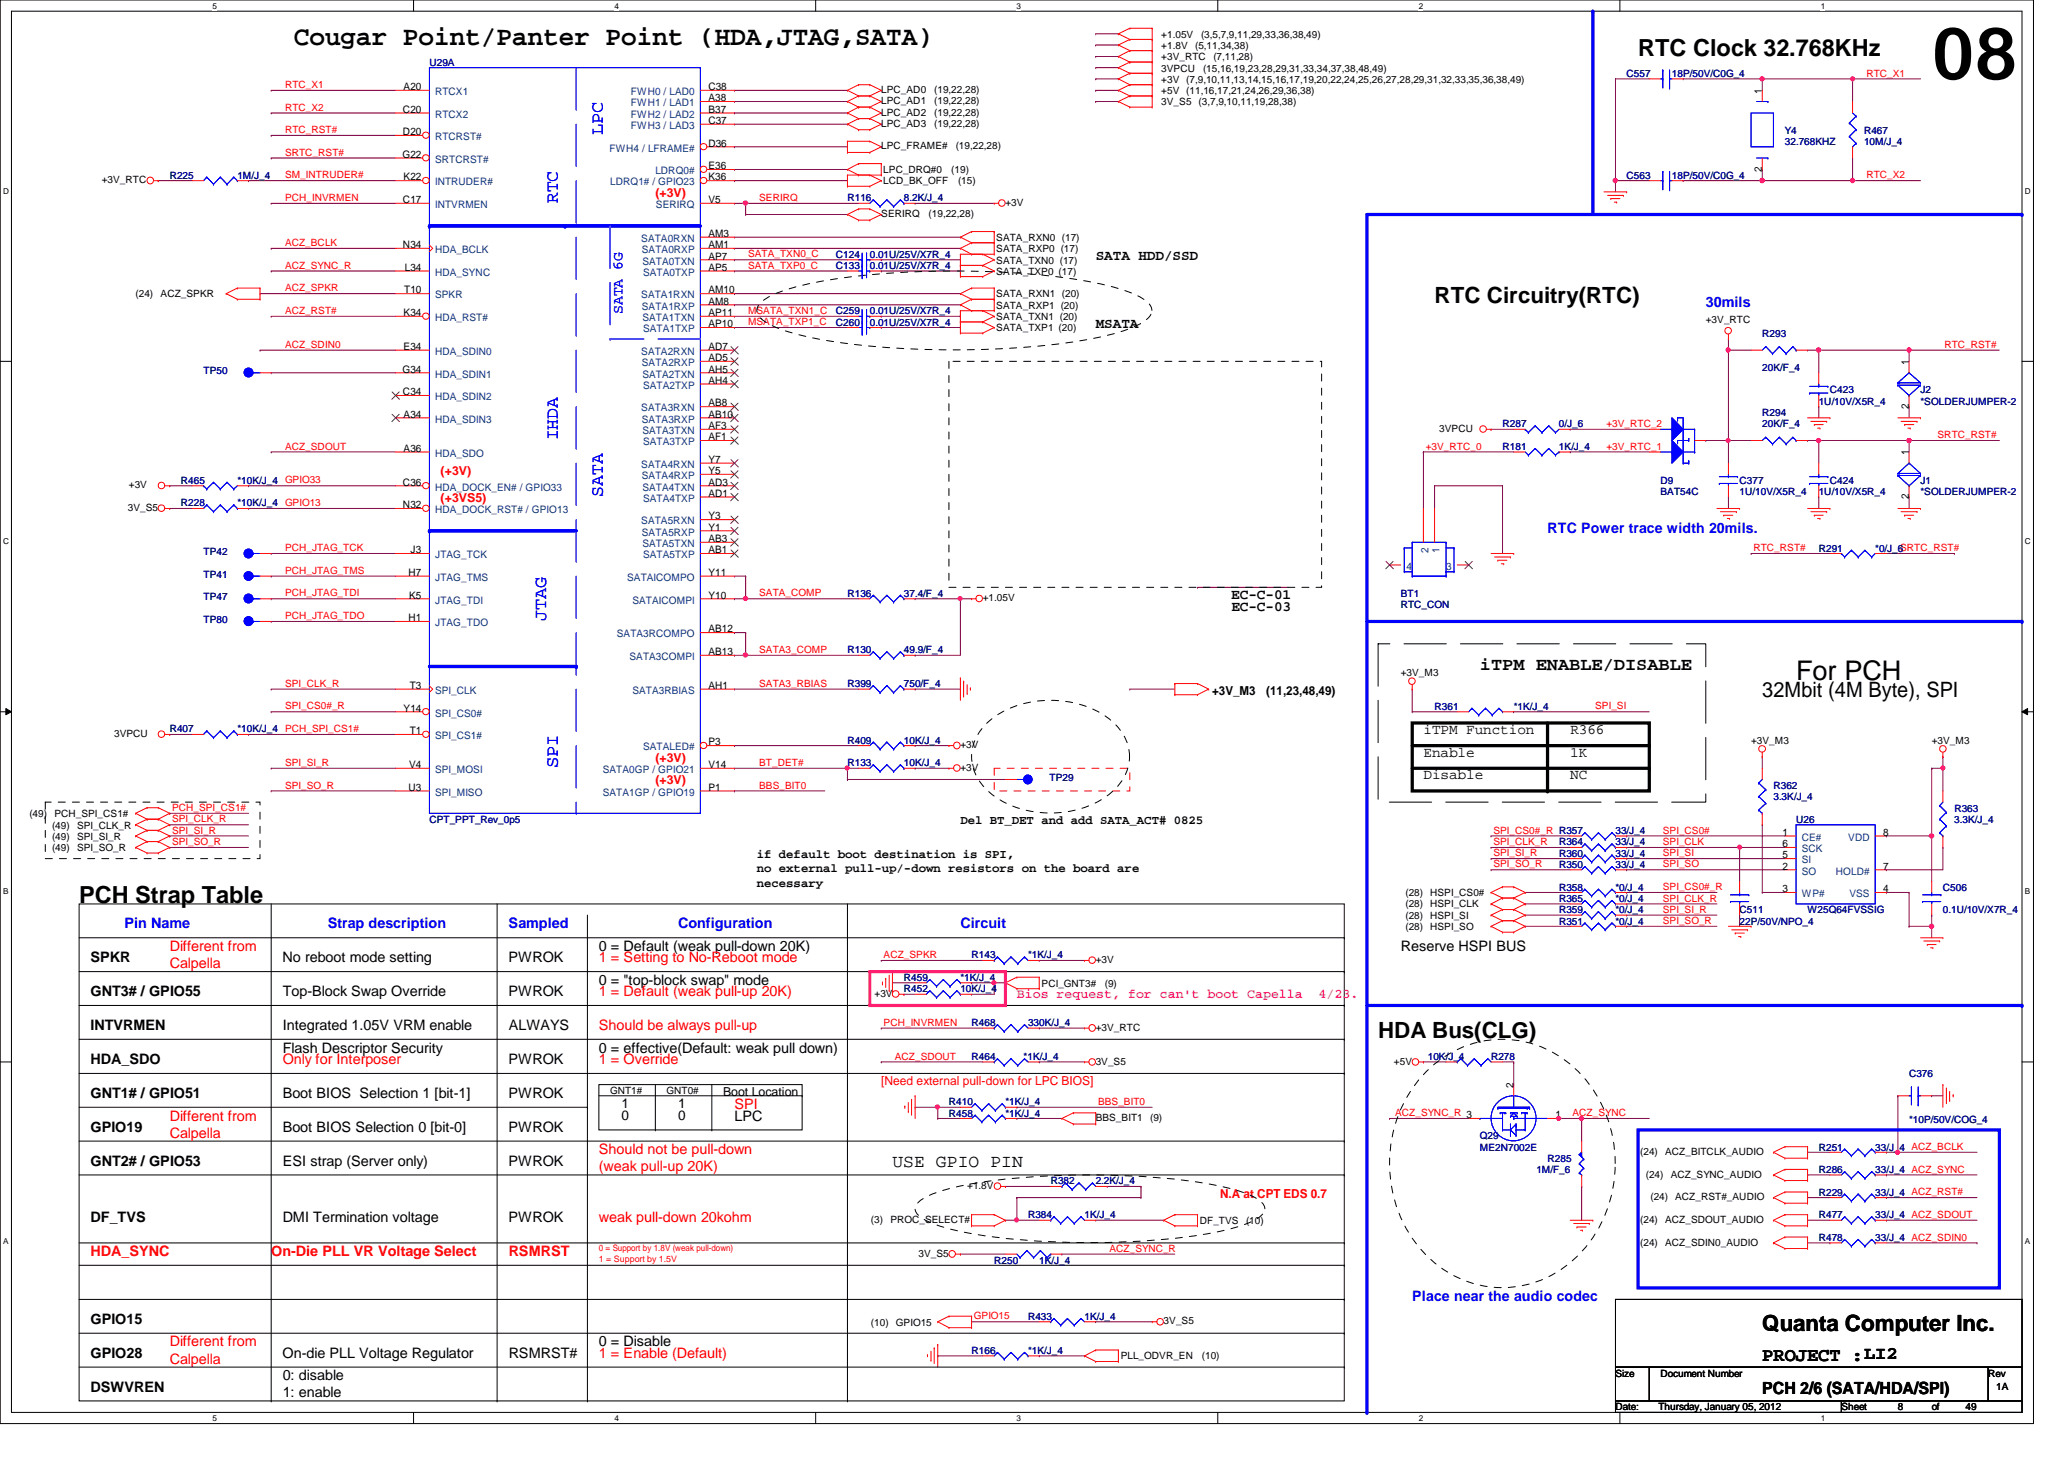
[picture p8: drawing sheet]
<svg xmlns="http://www.w3.org/2000/svg" width="297mm" height="210mm" viewBox="0 0 297 210" stroke-linecap="round" stroke-linejoin="round" font-family="sans-serif">
<defs><g id="words">
<text font-size="10.4" x="278" y="11.4">08</text>
<g font-size="3.9">
<text x="42.3" y="6.5">Cougar Point/Panter Point (HDA,JTAG,SATA)</text>
<text x="258.5" y="97.8">For PCH</text>
</g>
<g font-size="3.4">
<text x="235.8" y="8">RTC Clock 32.768KHz</text>
<text x="11.4" y="130">PCH Strap Table</text>
</g>
<g font-size="3.2">
<text x="206.5" y="43.6">RTC Circuitry(RTC)</text>
<text x="198.3" y="149.3">HDA Bus(CLG)</text>
<text x="253.6" y="191.5">Quanta Computer Inc.</text>
</g>
<text font-size="3" x="253.6" y="100.3">32Mbit (4M Byte), SPI</text>
<text font-size="2.8" x="253.6" y="195.7">PROJECT :LI2</text>
<g font-size="2.6" fill="#00f">
<text x="86.7" y="19.5" transform="rotate(-90 86.7 19.5)">LPC</text>
<text x="80.3" y="29.3" transform="rotate(-90 80.3 29.3)">RTC</text>
<text x="80.3" y="63.4" transform="rotate(-90 80.3 63.4)">IHDA</text>
<text x="86.7" y="71.5" transform="rotate(-90 86.7 71.5)">SATA</text>
<text x="78.6" y="89.4" transform="rotate(-90 78.6 89.4)">JTAG</text>
<text x="80.3" y="110.5" transform="rotate(-90 80.3 110.5)">SPI</text>
</g>
<g font-size="2.6">
<text x="213" y="96.4">iTPM ENABLE/DISABLE</text>
<text x="128.4" y="167.9">USE GPIO PIN</text>
</g>
<text font-size="2.4" x="253.6" y="200.5">PCH 2/6 (SATA/HDA/SPI)</text>
<g font-size="2.1">
<text x="157.7" y="37.4">SATA HDD/SSD</text>
<text x="157.7" y="47.2">MSATA</text>
<text x="177.2" y="86.2">EC-C-01</text>
<text x="177.2" y="87.8">EC-C-03</text>
<text x="204.8" y="105.6">iTPM Function</text>
<text x="226" y="105.6">R366</text>
<text x="204.9" y="108.9">Enable</text>
<text x="204.9" y="112.1">Disable</text>
<text x="226" y="108.9">1K</text>
<text x="226" y="112.1">NC</text>
<text x="86.2" y="136.8">0 = Default (weak pull-down 20K)</text>
<text x="201.6" y="136.8">Reserve HSPI BUS</text>
<text x="13" y="143.3">GNT3# / GPIO55</text>
<text x="13" y="138.4">SPKR</text>
<text x="40.7" y="138.4">No reboot mode setting</text>
<text x="40.7" y="143.3">Top-Block Swap Override</text>
<text x="73.2" y="138.4">PWROK</text>
<text x="73.2" y="143.3">PWROK</text>
<text x="86.2" y="141.7">0 = &quot;top-block swap&quot; mode</text>
<text x="13" y="148.2">INTVRMEN</text>
<text x="40.7" y="148.2">Integrated 1.05V VRM enable</text>
<text x="73.2" y="148.2">ALWAYS</text>
<text x="13" y="153.1">HDA_SDO</text>
<text x="40.7" y="151.4">Flash Descriptor Security</text>
<text x="73.2" y="153.1">PWROK</text>
<text x="86.2" y="151.4">0 = effective(Default: weak pull down)</text>
<text x="13" y="157.9">GNT1# / GPIO51</text>
<text x="40.7" y="157.9">Boot BIOS Selection 1 [bit-1]</text>
<text x="73.2" y="157.9">PWROK</text>
<text x="105.7" y="161.2">LPC</text>
<text x="13" y="167.7">GNT2# / GPIO53</text>
<text x="13" y="162.8">GPIO19</text>
<text x="40.7" y="162.8">Boot BIOS Selection 0 [bit-0]</text>
<text x="40.7" y="167.7">ESI strap (Server only)</text>
<text x="73.2" y="162.8">PWROK</text>
<text x="73.2" y="167.7">PWROK</text>
<text x="13" y="175.8">DF_TVS</text>
<text x="40.7" y="175.8">DMI Termination voltage</text>
<text x="73.2" y="175.8">PWROK</text>
<text x="13" y="190.5">GPIO15</text>
<text x="13" y="195.3">GPIO28</text>
<text x="40.7" y="195.3">On-die PLL Voltage Regulator</text>
<text x="73.2" y="195.3">RSMRST#</text>
<text x="86.2" y="193.7">0 = Disable</text>
<text x="13" y="200.2">DSWVREN</text>
<text x="40.7" y="198.6">0: disable</text>
<text x="40.7" y="201">1: enable</text>
</g>
<g font-size="2.1" fill="#00f">
<text x="89.6" y="45.2" transform="rotate(-90 89.6 45.2)">SATA 6G</text>
<text x="245.5" y="44.2">30mils</text>
<text x="222.7" y="76.7">RTC Power trace width 20mils.</text>
<text x="17.9" y="133.6">Pin Name</text>
<text x="47.2" y="133.6">Strap description</text>
<text x="73.2" y="133.6">Sampled</text>
<text x="97.6" y="133.6">Configuration</text>
<text x="138.2" y="133.6">Circuit</text>
<text x="203.2" y="187.2">Place near the audio codec</text>
</g>
<g font-size="2.1" fill="#f00">
<text x="24.4" y="136.8">Different from</text>
<text x="24.4" y="139.3">Calpella</text>
<text x="86.2" y="138.4">1 = Setting to No-Reboot mode</text>
<text x="86.2" y="143.3">1 = Default (weak pull-up 20K)</text>
<text x="86.2" y="148.2">Should be always pull-up</text>
<text x="40.7" y="153.1">Only for Interposer</text>
<text x="86.2" y="153.1">1 = Override</text>
<text x="24.4" y="161.2">Different from</text>
<text x="105.7" y="159.6">SPI</text>
<text x="24.4" y="163.7">Calpella</text>
<text x="86.2" y="166.1">Should not be pull-down</text>
<text x="86.2" y="168.5">(weak pull-up 20K)</text>
<text x="86.2" y="175.8">weak pull-down 20kohm</text>
<text x="13" y="180.7">HDA_SYNC</text>
<text x="39" y="180.7">On-Die PLL VR Voltage Select</text>
<text x="73.2" y="180.7">RSMRST</text>
<text x="24.4" y="193.7">Different from</text>
<text x="24.4" y="196.2">Calpella</text>
<text x="86.2" y="195.3">1 = Enable (Default)</text>
</g>
<g font-size="1.9" fill="#f0f">
<text x="146.3" y="143.5">Bios request, for can't boot Capella</text>
<text x="189.8" y="143.5">4/23.</text>
</g>
<g font-size="1.9">
<text x="89.4" y="161.1">0</text>
<text x="89.4" y="159.4">1</text>
<text x="97.6" y="161.1">0</text>
<text x="97.6" y="159.4">1</text>
</g>
<g font-size="1.8" fill="#f00">
<text x="94.3" y="28.3">(+3V)</text>
<text x="63.4" y="68.3">(+3V)</text>
<text x="63.4" y="72.2">(+3VS5)</text>
<text x="94.3" y="109.6">(+3V)</text>
<text x="94.3" y="112.8">(+3V)</text>
<text x="126.8" y="156">[Need external pull-down for LPC BIOS]</text>
<text x="175.6" y="172.3">N.A at CPT EDS 0.7</text>
</g>
<g font-size="1.8">
<text x="174.5" y="100">+3V_M3</text>
<text x="182.2" y="100">(11,23,48,49)</text>
<text x="138.2" y="118.5">Del BT_DET and add SATA_ACT# 0825</text>
<text x="108.9" y="123.4">if default boot destination is SPI,</text>
<text x="108.9" y="125.5">no external pull-up/-down resistors on the board are</text>
<text x="108.9" y="127.6">necessary</text>
<text x="104.1" y="157.6">Boot Location</text>
</g>
<g font-size="1.5">
<text x="58" y="16.2">C20</text>
<text x="58.1" y="13">A20</text>
<text x="101.9" y="13">C38</text>
<text x="101.9" y="14.6">A38</text>
<text x="101.9" y="16.2">B37</text>
<text x="101.9" y="17.8">C37</text>
<text x="253.6" y="13.5" transform="rotate(-90 253.6 13.5)">1</text>
<text x="57.9" y="22.7">G22</text>
<text x="58" y="19.4">D20</text>
<text x="101.9" y="21.1">D36</text>
<text x="58" y="29.2">C17</text>
<text x="58.1" y="26">K22</text>
<text x="101.9" y="24.3">E36</text>
<text x="101.9" y="26">K36</text>
<text x="101.9" y="29.2">V5</text>
<text x="253.6" y="24.7" transform="rotate(-90 253.6 24.7)">2</text>
<text x="58" y="35.7">N34</text>
<text x="101.9" y="34.1">AM3</text>
<text x="101.9" y="35.7">AM1</text>
<text x="58.2" y="38.9">L34</text>
<text x="101.9" y="37.3">AP7</text>
<text x="101.9" y="38.9">AP5</text>
<text x="58.1" y="45.5">K34</text>
<text x="58.2" y="42.2">T10</text>
<text x="101.9" y="42.2">AM10</text>
<text x="101.9" y="43.8">AM8</text>
<text x="101.9" y="45.5">AP11</text>
<text x="101.9" y="47.1">AP10</text>
<text x="57.9" y="53.6">G34</text>
<text x="58.1" y="50.3">E34</text>
<text x="101.9" y="50.3">AD7</text>
<text x="101.9" y="51.9">AD5</text>
<text x="101.9" y="53.6">AH5</text>
<text x="274.7" y="52.5" transform="rotate(-90 274.7 52.5)">1</text>
<text x="58" y="56.9">C34</text>
<text x="101.9" y="58.5">AB8</text>
<text x="101.9" y="55.2">AH4</text>
<text x="274.7" y="58.8" transform="rotate(-90 274.7 58.8)">2</text>
<text x="58.1" y="65">A36</text>
<text x="58.1" y="60.1">A34</text>
<text x="101.9" y="60.1">AB10</text>
<text x="101.9" y="61.7">AF3</text>
<text x="101.9" y="63.3">AF1</text>
<text x="274.7" y="65.5" transform="rotate(-90 274.7 65.5)">1</text>
<text x="58" y="69.8">C36</text>
<text x="101.9" y="66.6">Y7</text>
<text x="101.9" y="68.2">Y5</text>
<text x="101.9" y="69.8">AD3</text>
<text x="101.9" y="71.5">AD1</text>
<text x="274.7" y="71.8" transform="rotate(-90 274.7 71.8)">2</text>
<text x="58" y="73.1">N32</text>
<text x="101.9" y="74.7">Y3</text>
<text x="101.9" y="76.3">Y1</text>
<text x="101.9" y="78">AB3</text>
<text x="58.8" y="82.8">H7</text>
<text x="59.1" y="79.6">J3</text>
<text x="101.9" y="79.6">AB1</text>
<text x="101.9" y="82.8">Y11</text>
<text x="58.8" y="89.4">H1</text>
<text x="58.9" y="86.1">K5</text>
<text x="101.9" y="86.1">Y10</text>
<text x="101.9" y="91">AB12</text>
<text x="101.9" y="94.2">AB13</text>
<text x="59" y="99.1">T3</text>
<text x="101.9" y="99.1">AH1</text>
<text x="58.1" y="102.4">Y14</text>
<text x="59" y="105.6">T1</text>
<text x="101.9" y="107.2">P3</text>
<text x="58.8" y="113.7">U3</text>
<text x="58.9" y="110.5">V4</text>
<text x="101.9" y="110.5">V14</text>
<text x="101.9" y="113.7">P1</text>
<text x="256.5" y="120.2">1</text>
<text x="256.5" y="121.9">6</text>
<text x="256.5" y="123.5">5</text>
<text x="256.5" y="125.1">2</text>
<text x="271" y="125.1">7</text>
<text x="271" y="120.2">8</text>
<text x="256.5" y="128.4">3</text>
<text x="271" y="128.4">4</text>
<text x="217.8" y="156.5" transform="rotate(-90 217.8 156.5)">2</text>
<text x="223.9" y="160.9">1</text>
</g>
<g font-size="1.5" fill="#004080">
<text x="62.6" y="13.7">RTCX1</text>
<text x="62.6" y="16.9">RTCX2</text>
<text x="90.8" y="13.7">FWH0 / LAD0</text>
<text x="90.8" y="15.3">FWH1 / LAD1</text>
<text x="90.8" y="16.9">FWH2 / LAD2</text>
<text x="62.6" y="20.2">RTCRST#</text>
<text x="62.6" y="23.4">SRTCRST#</text>
<text x="87.7" y="21.8">FWH4 / LFRAME#</text>
<text x="90.8" y="18.5">FWH3 / LAD3</text>
<text x="62.6" y="29.9">INTVRMEN</text>
<text x="62.6" y="26.7">INTRUDER#</text>
<text x="87.8" y="26.7">LDRQ1# / GPIO23</text>
<text x="94.3" y="25.1">LDRQ0#</text>
<text x="94.4" y="29.9">SERIRQ</text>
<text x="92.3" y="34.8">SATA0RXN</text>
<text x="62.6" y="36.4">HDA_BCLK</text>
<text x="62.6" y="39.7">HDA_SYNC</text>
<text x="92.4" y="36.4">SATA0RXP</text>
<text x="92.5" y="38.1">SATA0TXN</text>
<text x="92.5" y="39.7">SATA0TXP</text>
<text x="62.6" y="46.2">HDA_RST#</text>
<text x="62.6" y="42.9">SPKR</text>
<text x="92.3" y="42.9">SATA1RXN</text>
<text x="92.4" y="44.5">SATA1RXP</text>
<text x="92.5" y="46.2">SATA1TXN</text>
<text x="92.5" y="47.8">SATA1TXP</text>
<text x="62.6" y="51.1">HDA_SDIN0</text>
<text x="92.3" y="51.1">SATA2RXN</text>
<text x="92.4" y="52.7">SATA2RXP</text>
<text x="62.6" y="54.3">HDA_SDIN1</text>
<text x="62.6" y="57.6">HDA_SDIN2</text>
<text x="92.3" y="59.2">SATA3RXN</text>
<text x="92.5" y="54.3">SATA2TXN</text>
<text x="92.5" y="55.9">SATA2TXP</text>
<text x="62.6" y="65.7">HDA_SDO</text>
<text x="62.6" y="60.8">HDA_SDIN3</text>
<text x="92.4" y="60.8">SATA3RXP</text>
<text x="92.5" y="62.4">SATA3TXN</text>
<text x="92.5" y="64.1">SATA3TXP</text>
<text x="62.6" y="70.6">HDA_DOCK_EN# / GPIO33</text>
<text x="92.3" y="67.3">SATA4RXN</text>
<text x="92.4" y="68.9">SATA4RXP</text>
<text x="92.5" y="70.6">SATA4TXN</text>
<text x="62.6" y="73.8">HDA_DOCK_RST# / GPIO13</text>
<text x="92.3" y="75.4">SATA5RXN</text>
<text x="92.4" y="77">SATA5RXP</text>
<text x="92.5" y="72.2">SATA4TXP</text>
<text x="62.6" y="80.3">JTAG_TCK</text>
<text x="62.6" y="83.6">JTAG_TMS</text>
<text x="90.3" y="83.6">SATAICOMPO</text>
<text x="92.5" y="78.7">SATA5TXN</text>
<text x="92.5" y="80.3">SATA5TXP</text>
<text x="202.4" y="82">4</text>
<text x="205.6" y="79.6" transform="rotate(-90 205.6 79.6)">2</text>
<text x="207.2" y="79.6" transform="rotate(-90 207.2 79.6)">1</text>
<text x="208.1" y="82">3</text>
<text x="62.6" y="86.8">JTAG_TDI</text>
<text x="91" y="86.8">SATAICOMPI</text>
<text x="62.6" y="90.1">JTAG_TDO</text>
<text x="88.8" y="91.7">SATA3RCOMPO</text>
<text x="90.6" y="95">SATA3COMPI</text>
<text x="62.6" y="99.8">SPI_CLK</text>
<text x="91" y="99.8">SATA3RBIAS</text>
<text x="62.6" y="103.1">SPI_CS0#</text>
<text x="62.6" y="106.3">SPI_CS1#</text>
<text x="92.5" y="107.9">SATALED#</text>
<text x="62.6" y="111.2">SPI_MOSI</text>
<text x="86.7" y="111.2">SATA0GP / GPIO21</text>
<text x="62.6" y="114.5">SPI_MISO</text>
<text x="86.7" y="114.5">SATA1GP / GPIO19</text>
<text x="259.3" y="120.9">CE#</text>
<text x="259.3" y="122.6">SCK</text>
<text x="259.3" y="124.2">SI</text>
<text x="259.3" y="125.8">SO</text>
<text x="264.2" y="125.8">HOLD#</text>
<text x="266" y="120.9">VDD</text>
<text x="259.3" y="129.1">WP#</text>
<text x="266.1" y="129.1">VSS</text>
</g>
<g font-size="1.4">
<text x="167.1" y="5.4">+1.05V</text>
<text x="172.8" y="5.4">(3,5,7,9,11,29,33,36,38,49)</text>
<text x="167.1" y="11.9">+3V (7,9,10,11,13,14,15,16,17,19,20,22,24,25,26,27,28,29,31,32,33,35,36,38,49)</text>
<text x="167.1" y="10.3">3VPCU</text>
<text x="167.1" y="8.6">+3V_RTC</text>
<text x="167.1" y="7">+1.8V</text>
<text x="172" y="7">(5,11,34,38)</text>
<text x="173.1" y="10.3">(15,16,19,23,28,29,31,33,34,37,38,48,49)</text>
<text x="174.6" y="8.6">(7,11,28)</text>
<text x="126.8" y="15">LPC_AD1</text>
<text x="126.8" y="16.6">LPC_AD2</text>
<text x="126.8" y="13.4">LPC_AD0</text>
<text x="134.4" y="15">(19,22,28)</text>
<text x="134.4" y="16.6">(19,22,28)</text>
<text x="134.4" y="13.4">(19,22,28)</text>
<text x="167.1" y="13.5">+5V (11,16,17,21,24,26,29,36,38)</text>
<text x="167.1" y="15.2">3V_S5</text>
<text x="172.5" y="15.2">(3,7,9,10,11,19,28,38)</text>
<text x="126.8" y="18.2">LPC_AD3</text>
<text x="126.8" y="21.5">LPC_FRAME#</text>
<text x="134.4" y="18.2">(19,22,28)</text>
<text x="137.5" y="21.5">(19,22,28)</text>
<text x="14.6" y="26.4">+3V_RTC</text>
<text x="127.1" y="26.5">LCD_BK_OFF</text>
<text x="127.1" y="24.9">LPC_DRQ#0</text>
<text x="136.9" y="24.9">(19)</text>
<text x="137.9" y="26.5">(15)</text>
<text x="144.7" y="29.6">+3V</text>
<text x="126.8" y="31.2">SERIRQ</text>
<text x="133.6" y="31.2">(19,22,28)</text>
<text x="143.4" y="34.7">SATA_RXN0 (17)</text>
<text x="143.4" y="36.3">SATA_RXP0 (17)</text>
<text x="143.4" y="37.9">SATA_TXN0 (17)</text>
<text x="143.4" y="39.5">SATA_TXP0 (17)</text>
<text x="19.5" y="42.8">(24)</text>
<text x="23.1" y="42.8">ACZ_SPKR</text>
<text x="143.4" y="42.8">SATA_RXN1 (20)</text>
<text x="143.4" y="44.4">SATA_RXP1 (20)</text>
<text x="143.4" y="46.1">SATA_TXN1 (20)</text>
<text x="143.4" y="47.7">SATA_TXP1 (20)</text>
<text x="245.5" y="46.5">+3V_RTC</text>
<text x="207.1" y="62.1">3VPCU</text>
<text x="18.5" y="70.3">+3V</text>
<text x="18.4" y="73.5">3V_S5</text>
<text x="141.4" y="86.5">+1.05V</text>
<text x="201.6" y="97.2">+3V_M3</text>
<text x="16.4" y="106">3VPCU</text>
<text x="138.2" y="107.7">+3V</text>
<text x="252" y="107">+3V_M3</text>
<text x="278" y="107">+3V_M3</text>
<text x="138.2" y="110.9">+3V</text>
<text x="4.2" y="117.6">(49)</text>
<text x="7.5" y="119.2">(49)</text>
<text x="7.8" y="117.6">PCH_SPI_CS1#</text>
<text x="11.1" y="119.2">SPI_CLK_R</text>
<text x="7.5" y="120.8">(49)</text>
<text x="7.5" y="122.4">(49)</text>
<text x="11.1" y="120.8">SPI_SI_R</text>
<text x="11.1" y="122.4">SPI_SO_R</text>
<text x="202.3" y="128.9">(28) HSPI_CS0#</text>
<text x="202.3" y="130.6">(28) HSPI_CLK</text>
<text x="202.3" y="132.2">(28) HSPI_SI</text>
<text x="202.3" y="133.8">(28) HSPI_SO</text>
<text x="125.9" y="143.4">+3V</text>
<text x="149.9" y="141.9">PCI_GNT3#</text>
<text x="157.7" y="138.6">+3V</text>
<text x="159" y="141.9">(9)</text>
<text x="157.7" y="148.3">+3V_RTC</text>
<text x="157.7" y="153.2">3V_S5</text>
<text x="200.6" y="153.2">+5V</text>
<text x="87.8" y="157.4">GNT1#</text>
<text x="95.9" y="157.4">GNT0#</text>
<text x="157.7" y="161.3">BBS_BIT1</text>
<text x="165.5" y="161.3">(9)</text>
<text x="236" y="166.2">(24)</text>
<text x="239.6" y="166.2">ACZ_BITCLK_AUDIO</text>
<text x="139.2" y="171.1">+1.8V</text>
<text x="236.8" y="169.4">(24)</text>
<text x="237.5" y="172.7">(24) ACZ_RST#_AUDIO</text>
<text x="240.5" y="169.4">ACZ_SYNC_AUDIO</text>
<text x="125.3" y="175.9">(3)</text>
<text x="128.1" y="175.9">PROC_SELECT#</text>
<text x="172.7" y="176.1">DF_TVS</text>
<text x="179.3" y="176.1">(10)</text>
<text x="236" y="175.9">(24)</text>
<text x="236" y="179.2">(24)</text>
<text x="239.6" y="175.9">ACZ_SDOUT_AUDIO</text>
<text x="239.6" y="179.2">ACZ_SDIN0_AUDIO</text>
<text x="132.2" y="180.8">3V_S5</text>
<text x="125.3" y="190.7">(10)</text>
<text x="128.9" y="190.7">GPIO15</text>
<text x="167.5" y="190.5">3V_S5</text>
<text x="161.3" y="195.6">PLL_ODVR_EN</text>
<text x="173" y="195.6">(10)</text>
<text x="232.5" y="202.9">Date:</text>
<text x="232.5" y="198">Size</text>
<text x="238.7" y="202.9">Thursday, January 05, 2012</text>
<text x="239" y="198">Document Number</text>
<text x="265" y="202.9">Sheet</text>
<text x="273.1" y="202.9">8</text>
<text x="278" y="202.9">of</text>
<text x="282.9" y="202.9">49</text>
<text x="286.1" y="198">Rev</text>
<text x="287.3" y="200">1A</text>
</g>
<g font-size="1.4" fill="#000080">
<text x="61.8" y="9.5">U29A</text>
<text x="234.1" y="11.1">C557</text>
<text x="240.6" y="11.1">18P/50V/C0G_4</text>
<text x="256.9" y="20.8">32.768KHZ</text>
<text x="256.9" y="19.2">Y4</text>
<text x="268.3" y="20.8">10M/J_4</text>
<text x="268.3" y="19.2">R467</text>
<text x="24.4" y="25.7">R225</text>
<text x="34.2" y="25.7">1M/J_4</text>
<text x="122" y="29">R116</text>
<text x="130.1" y="29">8.2K/J_4</text>
<text x="234.1" y="25.7">C563</text>
<text x="240.6" y="25.7">18P/50V/C0G_4</text>
<text x="120.3" y="37.1">C124</text>
<text x="120.3" y="38.7">C133</text>
<text x="125.2" y="37.1">0.01U/25V/X7R_4</text>
<text x="125.2" y="38.7">0.01U/25V/X7R_4</text>
<text x="120.3" y="46.9">C260</text>
<text x="120.3" y="45.2">C259</text>
<text x="125.2" y="46.9">0.01U/25V/X7R_4</text>
<text x="125.2" y="45.2">0.01U/25V/X7R_4</text>
<text x="29.3" y="53.8">TP50</text>
<text x="253.6" y="53.3">20K/F_4</text>
<text x="253.6" y="48.5">R293</text>
<text x="253.6" y="59.9">R294</text>
<text x="261.7" y="58.3">1U/10V/X5R_4</text>
<text x="263.4" y="56.6">C423</text>
<text x="276.4" y="58.3">*SOLDERJUMPER-2</text>
<text x="276.4" y="56.6">J2</text>
<text x="216.2" y="64.7">R181</text>
<text x="216.2" y="61.5">R287</text>
<text x="224.4" y="64.7">1K/J_4</text>
<text x="224.4" y="61.5">0/J_6</text>
<text x="253.6" y="61.5">20K/F_4</text>
<text x="26" y="69.6">R465</text>
<text x="34.2" y="69.6">*10K/J_4</text>
<text x="239" y="71.2">BAT54C</text>
<text x="239" y="69.6">D9</text>
<text x="250.4" y="71.2">1U/10V/X5R_4</text>
<text x="250.4" y="69.6">C377</text>
<text x="261.7" y="71.2">1U/10V/X5R_4</text>
<text x="263.4" y="69.6">C424</text>
<text x="276.4" y="71.2">*SOLDERJUMPER-2</text>
<text x="276.4" y="69.6">J1</text>
<text x="26" y="72.9">R228</text>
<text x="34.2" y="72.9">*10K/J_4</text>
<text x="29.3" y="79.8">TP42</text>
<text x="29.3" y="83.1">TP41</text>
<text x="261.7" y="79.4">R291</text>
<text x="269.9" y="79.4">*0/J_6SRTC_RST#</text>
<text x="29.3" y="89.6">TP80</text>
<text x="29.3" y="86.4">TP47</text>
<text x="122" y="85.9">R136</text>
<text x="130.1" y="85.9">37.4/F_4</text>
<text x="201.6" y="87.5">RTC_CON</text>
<text x="201.6" y="85.9">BT1</text>
<text x="122" y="94">R130</text>
<text x="130.1" y="94">49.9/F_4</text>
<text x="122" y="98.9">R399</text>
<text x="130.1" y="98.9">750/F_4</text>
<text x="24.4" y="105.4">R407</text>
<text x="34.2" y="105.4">*10K/J_4</text>
<text x="122" y="107">R409</text>
<text x="130.1" y="107">10K/J_4</text>
<text x="206.5" y="102.1">R361</text>
<text x="217.8" y="102.1">*1K/J_4</text>
<text x="122" y="110.2">R133</text>
<text x="130.1" y="110.2">10K/J_4</text>
<text x="151" y="112.4">TP29</text>
<text x="255.2" y="113.5">R362</text>
<text x="61.8" y="118.4">CPT_PPT_Rev_0p5</text>
<text x="255.2" y="115.1">3.3K/J_4</text>
<text x="258.5" y="118.4">U26</text>
<text x="281.3" y="118.4">3.3K/J_4</text>
<text x="281.3" y="116.8">R363</text>
<text x="224.4" y="121.6">R364</text>
<text x="224.4" y="123.3">R360</text>
<text x="224.4" y="124.9">R350</text>
<text x="232.5" y="120">33/J_4</text>
<text x="232.5" y="121.6">33/J_4</text>
<text x="232.5" y="123.3">33/J_4</text>
<text x="232.5" y="124.9">33/J_4</text>
<text x="224.4" y="128.1">R358</text>
<text x="224.4" y="131.4">R359</text>
<text x="224.4" y="129.8">R365</text>
<text x="232.5" y="128.1">*0/J_4</text>
<text x="232.5" y="131.4">*0/J_4</text>
<text x="232.5" y="129.8">*0/J_4</text>
<text x="250.4" y="131.4">C511</text>
<text x="260.1" y="131.4">W25Q64FVSSIG</text>
<text x="279.6" y="131.4">0.1U/10V/X7R_4</text>
<text x="279.6" y="128.1">C506</text>
<text x="139.8" y="137.9">R143</text>
<text x="147.9" y="137.9">*1K/J_4</text>
<text x="224.4" y="133">R351</text>
<text x="232.5" y="133">*0/J_4</text>
<text x="250.4" y="133">22P/50V/NPO_4</text>
<text x="130.1" y="142.7">R452</text>
<text x="130.1" y="141.1">R459</text>
<text x="138.2" y="142.7">10K/J_4</text>
<text x="138.2" y="141.1">*1K/J_4</text>
<text x="139.8" y="147.7">R468</text>
<text x="147.9" y="147.7">330K/J_4</text>
<text x="139.8" y="152.5">R464</text>
<text x="147.3" y="152.5">*1K/J_4</text>
<text x="205.5" y="152.5">10K/J_4</text>
<text x="214.6" y="152.5">R278</text>
<text x="274.7" y="154.9">C376</text>
<text x="136.6" y="160.7">R458</text>
<text x="136.6" y="159">R410</text>
<text x="144.7" y="160.7">*1K/J_4</text>
<text x="144.7" y="159">*1K/J_4</text>
<text x="274.7" y="161.6">*10P/50V/COG_4</text>
<text x="213" y="165.5">ME2N7002E</text>
<text x="213" y="163.9">Q29</text>
<text x="222.7" y="167.1">R285</text>
<text x="261.7" y="165.5">R251</text>
<text x="269.9" y="165.5">33/J_4 ACZ_BCLK</text>
<text x="151.2" y="170.4">R382</text>
<text x="157.7" y="170.4">2.2K/J_4</text>
<text x="221.1" y="168.8">1M/F_6</text>
<text x="261.7" y="172">R229</text>
<text x="261.7" y="168.8">R286</text>
<text x="269.9" y="172">33/J_4 ACZ_RST#</text>
<text x="269.9" y="168.8">33/J_4 ACZ_SYNC</text>
<text x="148" y="175.3">R384</text>
<text x="156.1" y="175.3">1K/J_4</text>
<text x="261.7" y="178.5">R478</text>
<text x="261.7" y="175.3">R477</text>
<text x="269.9" y="178.5">33/J_4 ACZ_SDIN0</text>
<text x="269.9" y="175.3">33/J_4 ACZ_SDOUT</text>
<text x="143.1" y="181.8">R250</text>
<text x="149.6" y="181.8">1K/J_4</text>
<text x="148" y="189.9">R433</text>
<text x="156.1" y="189.9">1K/J_4</text>
<text x="139.8" y="194.8">R166</text>
<text x="147.9" y="194.8">*1K/J_4</text>
</g>
<g font-size="1.4" fill="#f00">
<text x="268.6" y="11">RTC_X1</text>
<text x="41" y="12.7">RTC_X1</text>
<text x="41" y="15.9">RTC_X2</text>
<text x="41" y="19.1">RTC_RST#</text>
<text x="41" y="22.4">SRTC_RST#</text>
<text x="41" y="25.7">SM_INTRUDER#</text>
<text x="41" y="28.9">PCH_INVRMEN</text>
<text x="109.3" y="28.9">SERIRQ</text>
<text x="268.6" y="25.7">RTC_X2</text>
<text x="41" y="35.4">ACZ_BCLK</text>
<text x="41" y="38.7">ACZ_SYNC_R</text>
<text x="41" y="41.9">ACZ_SPKR</text>
<text x="107.7" y="37">SATA_TXN0_C</text>
<text x="107.7" y="38.7">SATA_TXP0_C</text>
<text x="41" y="45.2">ACZ_RST#</text>
<text x="107.7" y="45.2">MSATA_TXN1_C</text>
<text x="107.7" y="46.8">MSATA_TXP1_C</text>
<text x="41" y="50">ACZ_SDIN0</text>
<text x="279.8" y="50">RTC_RST#</text>
<text x="41" y="64.7">ACZ_SDOUT</text>
<text x="205.2" y="64.7">+3V_RTC_0</text>
<text x="231.2" y="61.4">+3V_RTC_2</text>
<text x="231.2" y="64.7">+3V_RTC_1</text>
<text x="278.8" y="63">SRTC_RST#</text>
<text x="41" y="69.6">GPIO33</text>
<text x="41" y="72.8">GPIO13</text>
<text x="41" y="79.3">PCH_JTAG_TCK</text>
<text x="41" y="82.5">PCH_JTAG_TMS</text>
<text x="252.3" y="79.3">RTC_RST#</text>
<text x="41" y="85.8">PCH_JTAG_TDI</text>
<text x="41" y="89.1">PCH_JTAG_TDO</text>
<text x="109.3" y="85.8">SATA_COMP</text>
<text x="109.3" y="93.9">SATA3_COMP</text>
<text x="41" y="98.8">SPI_CLK_R</text>
<text x="109.3" y="98.8">SATA3_RBIAS</text>
<text x="41" y="105.3">PCH_SPI_CS1#</text>
<text x="41" y="102.1">SPI_CS0#_R</text>
<text x="229.6" y="102.1">SPI_SI</text>
<text x="41" y="110.2">SPI_SI_R</text>
<text x="41" y="113.5">SPI_SO_R</text>
<text x="109.3" y="113.5">BBS_BIT0</text>
<text x="109.3" y="110.2">BT_DET#</text>
<text x="24.8" y="118.3">SPI_CLK_R</text>
<text x="24.8" y="116.7">PCH_SPI_CS1#</text>
<text x="24.8" y="119.9">SPI_SI_R</text>
<text x="214.9" y="119.9">SPI_CS0#_R R357</text>
<text x="239.3" y="119.9">SPI_CS0#</text>
<text x="24.8" y="121.6">SPI_SO_R</text>
<text x="214.9" y="121.6">SPI_CLK_R</text>
<text x="214.9" y="124.8">SPI_SO_R</text>
<text x="214.9" y="123.2">SPI_SI_R</text>
<text x="239.3" y="124.8">SPI_SO</text>
<text x="239.3" y="121.6">SPI_CLK</text>
<text x="239.3" y="123.2">SPI_SI</text>
<text x="239.3" y="128.1">SPI_CS0#_R</text>
<text x="239.3" y="129.7">SPI_CLK_R</text>
<text x="239.3" y="131.3">SPI_SI_R</text>
<text x="127.2" y="137.8">ACZ_SPKR</text>
<text x="239.3" y="132.9">SPI_SO_R</text>
<text x="127.2" y="147.6">PCH_INVRMEN</text>
<text x="128.8" y="152.4">ACZ_SDOUT</text>
<text x="158" y="159">BBS_BIT0</text>
<text x="200.8" y="160.6">ACZ_SYNC_R 3</text>
<text x="226.3" y="160.6">ACZ_SYNC</text>
<text x="159.7" y="180.1">ACZ_SYNC_R</text>
<text x="140.2" y="189.8">GPIO15</text>
</g>
<g font-size="1.3" fill="#f00">
<text x="86.2" y="180">0 = Support by 1.8V (weak pull-down)</text>
<text x="86.2" y="181.5">1 = Support by 1.5V</text>
</g>
<g font-size="1.2">
<text x="30.6" y="1.2">5</text>
<text x="88.4" y="1.2">4</text>
<text x="146.3" y="1.2">3</text>
<text x="204.2" y="1.2">2</text>
<text x="262" y="1.2">1</text>
<text x=".5" y="27.9">D</text>
<text x="291.4" y="27.9">D</text>
<text x=".5" y="78.2">C</text>
<text x="291.4" y="78.2">C</text>
<text x=".5" y="128.7">B</text>
<text x="291.4" y="128.7">B</text>
<text x=".5" y="179">A</text>
<text x="291.4" y="179">A</text>
<text x="30.6" y="204.4">5</text>
<text x="88.4" y="204.4">4</text>
<text x="146.3" y="204.4">3</text>
<text x="204.2" y="204.4">2</text>
<text x="262" y="204.4">1</text>
</g>
</g></defs>
<path d="M0 0h292.6v204.8h-292.6zM1.6 1.6h289.4v201.6h-289.4z" fill="none" stroke="#000" stroke-width=".14"/>
<g fill="#fff">
<path d="M30.6 .2h.6v1.3h-.6z"/>
<path d="M30.6 203.4h.6v1.3h-.6z"/>
</g>
<path d="M59.5 0v1.6M59.5 203.2v1.6" fill="none" stroke="#000" stroke-width=".14"/>
<g fill="#fff">
<path d="M88.4 .2h.6v1.3h-.6z"/>
<path d="M88.4 203.4h.6v1.3h-.6z"/>
</g>
<path d="M117.4 0v1.6M117.4 203.2v1.6" fill="none" stroke="#000" stroke-width=".14"/>
<g fill="#fff">
<path d="M146.3 .2h.6v1.3h-.6z"/>
<path d="M146.3 203.4h.6v1.3h-.6z"/>
</g>
<path d="M175.3 0v1.6M175.3 203.2v1.6" fill="none" stroke="#000" stroke-width=".14"/>
<g fill="#fff">
<path d="M204.2 .2h.6v1.3h-.6z"/>
<path d="M204.2 203.4h.6v1.3h-.6z"/>
</g>
<path d="M233.1 0v1.6M233.1 203.2v1.6" fill="none" stroke="#000" stroke-width=".14"/>
<g fill="#fff">
<path d="M262 .2h.6v1.3h-.6z"/>
<path d="M262 203.4h.6v1.3h-.6z"/>
<path d="M.5 26.8h.8v1.3h-.8z"/>
<path d="M291.4 26.8h.8v1.3h-.8z"/>
<path d="M.5 77.2h.8v1.3h-.8z"/>
<path d="M291.4 77.2h.8v1.3h-.8z"/>
</g>
<path d="M0 52h1.6M291 52h1.6" fill="none" stroke="#000" stroke-width=".14"/>
<g fill="#fff">
<path d="M.5 127.6h.7v1.3h-.7z"/>
<path d="M291.4 127.6h.7v1.3h-.7z"/>
</g>
<path d="M0 102.4h1.6M.8 101.9l.8 .5-.8 .4zM291 102.4h1.6M291 102.4l.8-.5v.9z" fill="none" stroke="#000" stroke-width=".14"/>
<path d="M.8 101.9l.8 .5-.8 .4zM291 102.4l.8-.5v.9z" fill="#000"/>
<g fill="#fff">
<path d="M.5 178h.7v1.3h-.7z"/>
<path d="M291.4 178h.7v1.3h-.7z"/>
</g>
<path d="M0 152.8h1.6M291 152.8h1.6" fill="none" stroke="#000" stroke-width=".14"/>
<g fill="none" stroke="#800040" stroke-width=".14">
<path d="M39 19.5h.1M39 19.5h17.9M105.7 13h.1M105.7 14.6h.1M105.7 16.3h.1M105.7 17.9h.1M105.7 13h16.3M105.7 14.6h16.3M105.7 16.3h16.3M105.7 17.9h16.3M22.8 26h.1M22.8 26h4.8"/>
<path d="M35.8 26h21.1M35.8 26h.1M39 35.7h.1M39 35.7h17.9M105.7 21.1h.1M105.7 21.1h16.3M107.3 29.3h.1M107.3 29.3h16.3M126.8 138.2h14.6M126.8 138.2h.1"/>
</g>
<circle cx="107.3" cy="29.2" r=".31" fill="#f0f"/>
<circle cx="107.3" cy="29.2" r=".31" fill="none" stroke="#f0f" stroke-width=".14"/>
<g fill="none" stroke="#800040" stroke-width=".14">
<path d="M105.7 24.4h.1M105.7 26h.1M105.7 24.4h16.3M105.7 26h16.3M105.7 82.9h1.6M105.7 86.1h17.9M105.7 82.9h.1M105.7 86.1h.1M107.3 82.9h.1M107.3 86.1h.1M107.3 82.9v3.2M138.2 86.1h1.6"/>
<path d="M138.2 86.1h.1"/>
</g>
<circle cx="107.3" cy="86.1" r=".31" fill="#f0f"/>
<circle cx="107.3" cy="86.1" r=".31" fill="none" stroke="#f0f" stroke-width=".14"/>
<path d="M105.7 94.3h17.9M105.7 91h1.6M105.7 94.3h.1M105.7 91h.1M107.3 91h.1M107.3 94.3h.1M107.3 91v3.3M131.7 94.3h6.5M131.7 94.3h.1" fill="none" stroke="#800040" stroke-width=".14"/>
<circle cx="107.3" cy="94.2" r=".31" fill="#f0f"/>
<circle cx="107.3" cy="94.2" r=".31" fill="none" stroke="#f0f" stroke-width=".14"/>
<path d="M138.2 86.1h.1M138.2 86.1v8.2" fill="none" stroke="#800040" stroke-width=".14"/>
<circle cx="138.2" cy="86.1" r=".3" fill="#f0f"/>
<circle cx="138.2" cy="86.1" r=".3" fill="none" stroke="#f0f" stroke-width=".14"/>
<g fill="none" stroke="#800040" stroke-width=".14">
<path d="M39 13h.1M39 16.3h.1M39 13h17.9M39 16.3h17.9M39 39h.1M39 29.3h.1M39 22.7h.1M39 39h17.9M39 29.3h17.9M39 22.7h17.9M37.4 42.2h19.5M37.4 50.4h19.5"/>
<path d="M37.4 42.2h.1M37.4 50.4h.1M39 45.5h.1M39 53.6h.1M39 45.5h17.9M39 53.6h17.9M35.8 73.2h21.1M35.8 69.9h21.1M35.8 73.2h.1M35.8 69.9h.1M39 65h.1M39 65h17.9"/>
<path d="M248.7 63.4h.1M248.7 63.4v3.2M260.1 63.4h1.6M260.1 63.4h.1M39 86.1h.1M39 86.1h17.9M105.7 99.1h.1M105.7 99.1h17.9M131.7 99.1h6.5M131.7 99.1h.1M24.4 105.7h.1M24.4 105.7h3.2"/>
<path d="M35.8 105.7h21.1M35.8 105.7h.1M126.8 147.9h14.6M126.8 147.9h.1M159.3 170.7h4.9M159.3 170.7h.1M135 195.1h6.4M135 195.1h.1M149.6 195.1h.1M149.6 195.1h6.5"/>
</g>
<circle cx="248.7" cy="63.4" r=".3" fill="#f0f"/>
<circle cx="248.7" cy="63.4" r=".3" fill="none" stroke="#f0f" stroke-width=".14"/>
<path d="M248.7 71.5h.1M248.7 63.4h.1M248.7 71.5v1.7M248.7 63.4h3.3M274.7 63.4h.1M274.7 63.4h13" fill="none" stroke="#800040" stroke-width=".14"/>
<circle cx="274.7" cy="63.4" r=".3" fill="#f0f"/>
<circle cx="274.7" cy="63.4" r=".3" fill="none" stroke="#f0f" stroke-width=".14"/>
<path d="M261.7 63.4h13M261.7 63.4h.1" fill="none" stroke="#800040" stroke-width=".14"/>
<circle cx="274.7" cy="63.4" r=".3" fill="#f0f"/>
<circle cx="274.7" cy="63.4" r=".3" fill="none" stroke="#f0f" stroke-width=".14"/>
<circle cx="261.7" cy="63.4" r=".31" fill="#f0f"/>
<circle cx="261.7" cy="63.4" r=".31" fill="none" stroke="#f0f" stroke-width=".14"/>
<path d="M248.7 50.4h.1M248.7 50.4h3.3" fill="none" stroke="#800040" stroke-width=".14"/>
<circle cx="248.7" cy="50.4" r=".31" fill="#f0f"/>
<circle cx="248.7" cy="50.4" r=".31" fill="none" stroke="#f0f" stroke-width=".14"/>
<path d="M260.1 50.4h14.6M260.1 50.4h.1M261.7 50.4h.1M261.7 58.5h.1M261.7 50.4v3.2M261.7 58.5v1.6M274.7 58.5h.1M274.7 58.5v1.6M261.7 63.4h.1M261.7 71.5h.1M261.7 63.4v3.2M261.7 71.5v1.7" fill="none" stroke="#800040" stroke-width=".14"/>
<circle cx="274.7" cy="50.4" r=".31" fill="#f0f"/>
<circle cx="274.7" cy="50.4" r=".31" fill="none" stroke="#f0f" stroke-width=".14"/>
<circle cx="261.7" cy="50.4" r=".32" fill="#f0f"/>
<circle cx="261.7" cy="50.4" r=".32" fill="none" stroke="#f0f" stroke-width=".14"/>
<g fill="none" stroke="#800040" stroke-width=".14">
<path d="M248.7 48.8h.1M248.7 48.8v1.6M274.7 50.4h.1M274.7 50.4v1.6M274.7 50.4h13M274.7 63.4h.1M274.7 71.5h.1M274.7 63.4v1.6M274.7 71.5v1.7M260.1 165.8h3.3M260.1 165.8h.1M273.1 165.8h.1"/>
<path d="M273.1 165.8h11.4"/>
</g>
<circle cx="273.1" cy="165.8" r=".3" fill="#f0f"/>
<circle cx="273.1" cy="165.8" r=".3" fill="none" stroke="#f0f" stroke-width=".14"/>
<g fill="none" stroke="#800040" stroke-width=".14">
<path d="M232.5 11.3h.1M232.5 11.3v14.7M232.5 26h4.9M232.5 26h.1M242.2 26h.1M242.2 26h11.4M266.6 26h.1M266.6 26h9.8M39 79.6h.1M39 79.6h17.9M204.8 65h.1M204.8 65h13"/>
<path d="M214.6 61.8h3.2M214.6 61.8h.1M226 61.8h.1M226 65h.1M226 65h11.4M226 61.8h11.4M39 82.9h.1M39 89.4h.1M39 82.9h17.9M39 89.4h17.9M131.7 107.3h4.9M131.7 107.3h.1"/>
<path d="M260.1 172.3h3.3M260.1 169h3.3M260.1 175.6h3.3M260.1 172.3h.1M260.1 169h.1M260.1 175.6h.1M271.5 172.3h.1M271.5 175.6h.1M271.5 169h.1M271.5 172.3h13M271.5 169h13M271.5 175.6h13"/>
</g>
<circle cx="266.6" cy="26" r=".31" fill="#f0f"/>
<circle cx="266.6" cy="26" r=".31" fill="none" stroke="#f0f" stroke-width=".14"/>
<path d="M266.6 11.3h.1M266.6 11.3h9.8" fill="none" stroke="#800040" stroke-width=".14"/>
<circle cx="266.6" cy="11.3" r=".3" fill="#f0f"/>
<circle cx="266.6" cy="11.3" r=".3" fill="none" stroke="#f0f" stroke-width=".14"/>
<path d="M232.5 11.3h4.9M232.5 11.3h.1M232.5 26h.1M232.5 26v1.6" fill="none" stroke="#800040" stroke-width=".14"/>
<circle cx="232.4" cy="26" r=".31" fill="#f0f"/>
<circle cx="232.4" cy="26" r=".31" fill="none" stroke="#f0f" stroke-width=".14"/>
<path d="M253.6 11.3h13M253.6 11.3h.1M266.6 11.3h.1M266.6 11.3v3.3" fill="none" stroke="#800040" stroke-width=".14"/>
<circle cx="253.6" cy="11.3" r=".31" fill="#f0f"/>
<circle cx="253.6" cy="11.3" r=".31" fill="none" stroke="#f0f" stroke-width=".14"/>
<g fill="none" stroke="#800040" stroke-width=".14">
<path d="M157.7 11.3h3.2M157.7 9.7h3.2M157.7 8.1h3.2M157.7 6.5h3.2M157.7 4.9h3.2M157.7 11.3h.1M157.7 9.7h.1M157.7 8.1h.1M157.7 6.5h.1M157.7 4.9h.1M242.2 11.3h.1M242.2 11.3h11.4"/>
<path d="M105.7 29.3h1.6M105.7 29.3h.1M107.3 30.9h.1M107.3 29.3h.1M107.3 29.3v1.6M107.3 30.9h14.7M131.7 29.3h11.4M131.7 29.3h.1M248.7 50.4h.1M248.7 50.4v13h-3.2M24.4 73.2h.1M24.4 73.2h3.2"/>
<path d="M245.5 63.4h.1M252 79.6h11.4M252 79.6h.1M271.5 79.6h9.8M281.3 79.6h.1M131.7 86.1h6.5M131.7 86.1h.1M122 110.5h1.6M122 110.5h.1M149.6 138.2h.1M149.6 138.2h6.5M149.6 147.9h.1"/>
<path d="M149.6 147.9h6.5M273.1 157.6h.1M273.1 157.6v8.2h-1.6M278 157.6h1.6M278 157.6h.1M144.7 170.7h6.5M144.7 170.7h.1M271.5 165.8h.1M138.2 180.4h.1M138.2 180.4h6.5M139.8 190.2h.1M139.8 190.2h9.8"/>
<path d="M152.8 180.4h.1M152.8 180.4h16.3M157.7 190.2h8.1M157.7 190.2h.1"/>
</g>
<circle cx="121.9" cy="110.5" r=".3" fill="#f0f"/>
<circle cx="121.9" cy="110.5" r=".3" fill="none" stroke="#f0f" stroke-width=".14"/>
<path d="M131.7 110.5h4.9M131.7 110.5h.1M135 159.3h3.2M135 159.3h.1M146.3 159.3h19.5M146.3 159.3h.1M135 160.9h3.2M135 160.9h.1" fill="none" stroke="#800040" stroke-width=".14"/>
<circle cx="134.9" cy="159.3" r=".3" fill="#f0f"/>
<circle cx="134.9" cy="159.3" r=".3" fill="none" stroke="#f0f" stroke-width=".14"/>
<g fill="none" stroke="#800040" stroke-width=".14">
<path d="M24.4 69.9h.1M24.4 69.9h3.2M204.8 65h.1M204.8 65v8.2M206.5 69.9h9.7M206.5 69.9h.1M206.5 69.9v3.3M216.2 69.9h.1M216.2 69.9v9.7M105.7 113.8h.1M105.7 113.8h13M278 110.5h1.6"/>
<path d="M278 110.5h.1M278 110.5v9.8M214.6 121.9h11.4M214.6 120.3h11.4M214.6 121.9h.1M214.6 120.3h.1M126.8 152.8h14.6M126.8 152.8h.1M131.7 159.3h3.3M131.7 159.3h.1M135 159.3h.1M135 159.3v1.6"/>
<path d="M149.6 152.8h.1M149.6 152.8h6.5M146.3 160.9h6.5M146.3 160.9h.1"/>
</g>
<circle cx="279.6" cy="110.5" r=".3" fill="#f0f"/>
<circle cx="279.6" cy="110.5" r=".3" fill="none" stroke="#f0f" stroke-width=".14"/>
<path d="M279.6 108.9h.1M279.6 108.9v1.6M274.7 128.4h.1M274.7 128.4v4.9M278 120.3h.1M278 120.3v6.5" fill="none" stroke="#800040" stroke-width=".14"/>
<circle cx="278" cy="120.3" r=".31" fill="#f0f"/>
<circle cx="278" cy="120.3" r=".31" fill="none" stroke="#f0f" stroke-width=".14"/>
<path d="M250.4 121.9h.1M250.4 121.9v4.9M253.6 128.4h3.3M253.6 128.4h.1M271.5 128.4h3.2M271.5 125.1h.1M271.5 128.4h.1M271.5 125.1h8.1M278 133.3h.1M278 133.3v1.6" fill="none" stroke="#800040" stroke-width=".14"/>
<circle cx="278" cy="133.3" r=".31" fill="#f0f"/>
<circle cx="278" cy="133.3" r=".31" fill="none" stroke="#f0f" stroke-width=".14"/>
<g fill="none" stroke="#800040" stroke-width=".14">
<path d="M253.6 108.9h.1M253.6 108.9v1.6M279.6 110.5h.1M279.6 110.5v3.3M214.6 125.1h11.4M214.6 123.5h11.4M214.6 125.1h.1M214.6 123.5h.1M234.1 125.1h22.8M234.1 120.3h22.8M234.1 125.1h.1M234.1 120.3h.1"/>
<path d="M250.4 121.9h.1M250.4 121.9h6.5M271.5 120.3h.1M271.5 120.3h6.5M274.7 133.3h.1M278 131.7h.1M278 131.7v1.6h-3.3"/>
</g>
<circle cx="250.4" cy="121.9" r=".3" fill="#f0f"/>
<circle cx="250.4" cy="121.9" r=".3" fill="none" stroke="#f0f" stroke-width=".14"/>
<g fill="none" stroke="#800040" stroke-width=".14">
<path d="M157.7 13h3.2M157.7 13h.1M253.6 11.3h.1M253.6 11.3v1.7M105.7 34.1h.1M105.7 35.7h.1M105.7 37.4h.1M105.7 39h.1M105.7 34.1h32.5M105.7 35.7h32.5M105.7 37.4h16.3M105.7 39h16.3"/>
<path d="M253.6 24.4h.1M253.6 26h.1M253.6 24.4v1.6M266.6 22.7h.1M266.6 22.7v3.3h-13M39 99.1h.1M39 99.1h17.9M203.2 99.1h.1M203.2 99.1v3.3M39 102.4h.1M39 110.5h.1M39 113.8h.1"/>
<path d="M39 102.4h17.9M39 110.5h17.9M39 113.8h17.9M105.7 107.3h.1M105.7 107.3h17.9M203.2 102.4h.1M203.2 102.4h6.5M217.8 102.4h.1M217.8 102.4h19.6M253.6 118.7h.1M253.6 118.7v9.7M279.6 121.9h.1"/>
<path d="M279.6 121.9v3.2"/>
</g>
<circle cx="253.6" cy="26" r=".32" fill="#f0f"/>
<circle cx="253.6" cy="26" r=".32" fill="none" stroke="#f0f" stroke-width=".14"/>
<path d="M139.8 143h.1M143.1 141.4h.1M143.1 141.4v1.6h-3.3" fill="none" stroke="#800040" stroke-width=".14"/>
<circle cx="143" cy="141.4" r=".3" fill="#f0f"/>
<circle cx="143" cy="141.4" r=".3" fill="none" stroke="#f0f" stroke-width=".14"/>
<g fill="none" stroke="#800040" stroke-width=".14">
<path d="M126.8 37.4h11.4M126.8 39h11.4M126.8 37.4h.1M126.8 39h.1M105.7 42.2h.1M105.7 43.9h.1M105.7 45.5h.1M105.7 47.1h.1M105.7 42.2h32.5M105.7 43.9h32.5M105.7 45.5h16.3M105.7 47.1h16.3"/>
<path d="M126.8 45.5h11.4M126.8 47.1h11.4M126.8 45.5h.1M126.8 47.1h.1M105.7 110.5h.1M105.7 110.5h16.3v1.6M122 112.1h.1M122 112.1h22.7M219.5 128.4h6.5M219.5 130h6.5M219.5 131.7h6.5M219.5 133.3h6.5"/>
<path d="M219.5 128.4h.1M219.5 130h.1M219.5 131.7h.1M219.5 133.3h.1M234.1 121.9h16.3M234.1 128.4h13M234.1 130h13M234.1 131.7h13M234.1 133.3h13M234.1 123.5h22.8M234.1 128.4h.1M234.1 130h.1"/>
<path d="M234.1 121.9h.1M234.1 123.5h.1M234.1 131.7h.1M234.1 133.3h.1M250.4 131.7h.1M250.4 131.7v1.6M128.4 141.4h.1M128.4 141.4h3.3M130.1 143h1.6M130.1 143h.1M139.8 141.4h.1M139.8 141.4h4.9"/>
<path d="M143.1 141.4h.1M227.6 160.9h.1M227.6 160.9h9.8"/>
</g>
<circle cx="227.6" cy="160.9" r=".3" fill="#f0f"/>
<circle cx="227.6" cy="160.9" r=".3" fill="none" stroke="#f0f" stroke-width=".14"/>
<path d="M204.8 152.8h.1M204.8 152.8h3.3M200 160.9h.1M200 160.9h11.4M224.4 160.9h3.2M224.4 160.9h.1M227.6 160.9h.1M227.6 170.7h.1M227.6 160.9v3.3M227.6 170.7v4.9" fill="none" stroke="#800040" stroke-width=".14"/>
<circle cx="224.3" cy="160.9" r=".3" fill="#f0f"/>
<circle cx="224.3" cy="160.9" r=".3" fill="none" stroke="#f0f" stroke-width=".14"/>
<g fill="none" stroke="#800040" stroke-width=".14">
<path d="M162.6 99.1h.1M162.6 99.1h6.5M24.4 118.7h.1M24.4 117h.1M24.4 118.7h11.4M24.4 117h11.4M24.4 121.9h.1M24.4 120.3h.1M24.4 121.9h11.4M24.4 120.3h11.4M216.2 152.8h1.6M217.8 152.8h.1"/>
<path d="M217.8 156h.1M217.8 152.8v3.2M146.3 175.6h3.3M146.3 175.6h.1M157.7 175.6h.1M157.7 175.6h9.8M260.1 178.8h3.3M263.4 178.8h.1M271.5 178.8h13M284.5 178.8h.1"/>
</g>
<circle cx="146.3" cy="175.5" r=".3" fill="#f0f"/>
<circle cx="146.3" cy="175.5" r=".3" fill="none" stroke="#f0f" stroke-width=".14"/>
<path d="M157.7 14.6h3.2M157.7 14.6h.1M172.3 84.5h.1M172.3 84.5h13M144.7 175.6h.1M146.3 172.3h.1M146.3 172.3v3.3h-1.6M146.3 172.3h17.9M164.2 172.3h.1M164.2 170.7h.1M164.2 170.7v1.6" fill="none" stroke="#800040" stroke-width=".14"/>
<g fill="none" stroke="#f00" stroke-width=".14">
<path d="M122 14.6l1.6 .8M122 16.3l1.6 .8M122 17.9l1.6 .8M122 13l1.6 .8M122 14.6h.1M122 16.3h.1M122 17.9h.1M122 13h.1M123.6 13.8h1.6M123.6 15.4h1.6M123.6 17.1h1.6M123.6 18.7h1.6"/>
<path d="M123.6 13.8h.1M123.6 15.4h.1M123.6 17.1h.1M123.6 18.7h.1M123.6 12.2h.1M123.6 12.2h1.6M123.6 13.8l-1.6 .8M123.6 15.4l-1.6 .9M123.6 17.1l-1.6 .8M123.6 12.2l-1.6 .8M125.2 13.8h.1M125.2 15.4h.1"/>
<path d="M125.2 17.1h.1M125.2 18.7h.1M125.2 12.2h.1M125.2 13.8l1.6 .8M125.2 15.4l1.6 .9M125.2 17.1l1.6 .8M125.2 12.2l1.6 .8M126.8 14.6h.1M126.8 16.3h.1M126.8 17.9h.1M126.8 13h.1M126.8 14.6l-1.6 .8"/>
<path d="M126.8 16.3l-1.6 .8M126.8 17.9l-1.6 .8M126.8 13l-1.6 .8M160.9 11.3h.1M160.9 9.7h.1M160.9 8.1h.1M160.9 6.5h.1M160.9 4.9h.1M160.9 13h.1M160.9 14.6h.1M160.9 11.3l1.7 .9M160.9 9.7l1.7 .8"/>
<path d="M160.9 8.1l1.7 .8M160.9 6.5l1.7 .8M160.9 4.9l1.7 .8M160.9 13l1.7 .8M160.9 14.6l1.7 .8M162.6 10.5h3.2M162.6 12.2h3.2M162.6 8.9h3.2M162.6 7.3h3.2M162.6 5.7h3.2M162.6 4.1h3.2M162.6 13.8h3.2"/>
<path d="M162.6 10.5h.1M162.6 12.2h.1M162.6 8.9h.1M162.6 7.3h.1M162.6 5.7h.1M162.6 4.1h.1M162.6 13.8h.1M162.6 15.4h.1M162.6 10.5l-1.7 .8M162.6 8.9l-1.7 .8M162.6 7.3l-1.7 .8M162.6 5.7l-1.7 .8"/>
<path d="M162.6 4.1l-1.7 .8M162.6 15.4h3.2M162.6 12.2l-1.7 .8M162.6 13.8l-1.7 .8M165.8 12.2h.1M165.8 10.5h.1M165.8 8.9h.1M165.8 7.3h.1M165.8 5.7h.1M165.8 4.1h.1M165.8 13.8h.1M165.8 15.4h.1"/>
<path d="M165.8 4.1v11.3M22.1 26h.7M22.8 26h.1M122 21.9h3.2M122 26.8h3.2M122 24.4l1.6 .8M122 30.9l1.6 .8M122 21.9h.1M122 20.3h.1M122 26.8h.1M122 25.2h.1M122 24.4h.1"/>
<path d="M122 30.9h.1M122 20.3h3.2M122 20.3v1.6M122 25.2v1.6M122 25.2h4.8M123.6 31.7h1.6M123.6 23.5h.1M123.6 25.2h.1M123.6 30.1h.1M123.6 31.7h.1M123.6 23.5h3.2M123.6 30.1h1.6"/>
<path d="M123.6 23.5l-1.6 .9M123.6 30.1l-1.6 .8M125.2 20.3h.1M125.2 21.9h.1M125.2 25.2h.1M125.2 26.8h.1M125.2 30.1h.1M125.2 31.7h.1M125.2 20.3l1.6 .8M125.2 25.2l1.6 .8M125.2 30.1l1.6 .8M126.8 21.1h.1"/>
<path d="M126.8 26h.1M126.8 23.5h.1M126.8 25.2h.1M126.8 30.9h.1M126.8 21.1l-1.6 .8M126.8 26l-1.6 .8M126.8 23.5v1.7M126.8 30.9l-1.6 .8M138.2 38.2h3.2M138.2 39.8h3.2M138.2 34.1l1.6 .8M138.2 35.7l1.6 .9"/>
<path d="M138.2 34.1h.1M138.2 35.7h.1M138.2 38.2h.1M138.2 36.6h.1M138.2 39.8h.1M138.2 36.6h4.9M138.2 36.6v3.2M139.8 33.3h.1M139.8 34.9h.1M139.8 36.6h.1M139.8 33.3h3.3M139.8 34.9h3.3"/>
<path d="M139.8 33.3l-1.6 .8M139.8 34.9l-1.6 .8M141.4 36.6h.1M141.4 38.2h.1M141.4 39.8h.1M141.4 36.6l1.7 .8M141.4 38.2l1.7 .8M143.1 29.3h.6M143.1 33.3h.1M143.1 34.9h.1M143.1 36.6h.1M143.1 37.4h.1"/>
<path d="M143.1 39h.1M143.1 29.3h.1M143.1 33.3v3.3M143.1 37.4l-1.7 .8M143.1 39l-1.7 .8M230.8 27.6h3.3M231.3 28.1h2.3M231.8 28.6h.1M231.8 28.6h1.3M232.3 29.1h.4M232.7 29.1h.1M233.6 28.1h.1"/>
<path d="M234.1 27.6h.1M32.6 42.2l1.6 .9M32.6 42.2h.1M34.2 41.4h.1M34.2 43.1h.1M34.2 41.4h3.2M34.2 41.4l-1.6 .8M34.2 43.1h3.2M37.4 41.4h.1M37.4 43.1h.1M37.4 41.4v1.7M138.2 46.3h3.2"/>
<path d="M138.2 47.9h3.2M138.2 42.2l1.6 .9M138.2 43.9l1.6 .8M138.2 42.2h.1M138.2 43.9h.1M138.2 46.3h.1M138.2 44.7h.1M138.2 47.9h.1M138.2 44.7h4.9M138.2 44.7v3.2M139.8 41.4h.1M139.8 43.1h.1"/>
<path d="M139.8 44.7h.1M139.8 41.4h3.3M139.8 43.1h3.3M139.8 41.4l-1.6 .8M139.8 43.1l-1.6 .8M141.4 44.7h.1M141.4 46.3h.1M141.4 47.9h.1M141.4 44.7l1.7 .8M141.4 46.3l1.7 .8M143.1 41.4h.1M143.1 43.1h.1"/>
<path d="M143.1 44.7h.1M143.1 45.5h.1M143.1 47.1h.1M143.1 41.4v3.3M143.1 45.5l-1.7 .8M143.1 47.1l-1.7 .8M248.7 48.8h.1M248.7 48.1v.7M23.7 73.2h.7M23.7 69.9h.7M24.4 73.2h.1M24.4 69.9h.1"/>
<path d="M213.9 61.8h.7M214.6 61.8h.1M214.6 79.6h3.2M217.8 79.6h.1M247.1 73.2h3.3M247.6 73.6h2.3M248.1 74.1h.1M248.1 74.1h1.3M248.6 74.6h.3M248.9 74.6h.1M249.9 73.6h.1M250.4 73.2h.1"/>
<path d="M260.1 60.1h3.3M260.1 73.2h3.3M260.6 60.6h2.3M260.6 73.6h2.3M261.1 61.1h1.3M261.1 74.1h1.3M261.1 61.1h.1M261.1 74.1h.1M261.6 61.6h.3M261.6 74.6h.3M261.9 61.6h.1M261.9 74.6h.1"/>
<path d="M262.9 60.6h.1M262.9 73.6h.1M263.4 60.1h.1M263.4 73.2h.1M273.1 60.1h3.3M273.1 73.2h3.3M273.6 60.6h2.3M273.6 73.6h2.3M274.1 74.1h.1M274.1 61.1h.1M274.1 61.1h1.3M274.1 74.1h1.3"/>
<path d="M274.6 61.6h.3M274.6 74.6h.3M274.9 74.6h.1M274.9 61.6h.1M275.9 73.6h.1M275.9 60.6h.1M276.4 73.2h.1M276.4 60.1h.1M138.2 97.5h.1M138.2 97.5v3.3M138.7 98h.1M138.7 98v2.3"/>
<path d="M139.2 99.8h.1M139.2 98.5v1.3M139.7 99h.1M139.7 99v.3M139.8 86.1h.1M139.8 86.1h.7M169.1 98.3h3.2M169.1 98.3h.1M169.1 99.9h.1M169.1 99.9h3.2M169.1 98.3v1.6M172.3 98.3l1.6 .8"/>
<path d="M172.3 99.9h.1M172.3 98.3h.1M173.9 99.1h.1M173.9 99.1l-1.6 .8M203.2 99.1h.1M203.2 98.5v.6M215.1 80.1h2.3M215.6 80.6h1.3M215.6 80.6h.1M216.1 81.1h.3M216.4 81.1h.1M217.4 80.1h.1"/>
<path d="M19.5 117h.1M19.5 118.7h.1M19.5 117l1.7 .9M19.5 118.7l1.7 .8M21.2 116.2h1.6M21.2 117.9h1.6M21.2 119.5h1.6M21.2 116.2h.1M21.2 117.9h.1M21.2 119.5h.1M21.2 116.2l-1.7 .8M21.2 117.9l-1.7 .8"/>
<path d="M21.2 119.5l-1.7 .8M22.8 116.2h.1M22.8 117.9h.1M22.8 119.5h.1M22.8 116.2l1.6 .8M22.8 117.9l1.6 .8M22.8 119.5l1.6 .8M23.7 105.7h.7M24.4 117l-1.6 .9M24.4 118.7l-1.6 .8M24.4 117h.1M24.4 118.7h.1"/>
<path d="M24.4 105.7h.1M136.6 107.3h.1M136.6 110.5h.1M136.6 107.3h.6M136.6 110.5h.6M253.6 108.9h.1M253.6 108.2v.7M279.6 108.9h.1M279.6 108.2v.7M19.5 120.3h.1M19.5 121.9h.1M19.5 120.3l1.7 .8"/>
<path d="M19.5 121.9l1.7 .8M21.2 121.1h1.6M21.2 121.1h.1M21.2 122.7h.1M21.2 121.1l-1.7 .8M21.2 122.7h1.6M22.8 121.1h.1M22.8 122.7h.1M22.8 121.1l1.6 .8M24.4 120.3l-1.6 .8M24.4 121.9l-1.6 .8M24.4 120.3h.1"/>
<path d="M24.4 121.9h.1M128.4 139.8v3.2M156.1 138.2h.6M156.1 138.2h.1M214.6 128.4h.1M214.6 130h.1M214.6 131.7h.1M214.6 133.3h.1M214.6 128.4l1.6 .8M214.6 130l1.6 .9M214.6 131.7l1.6 .8M214.6 133.3l1.6 .8"/>
<path d="M216.2 129.2h1.6M216.2 127.6h1.6M216.2 130.9h1.6M216.2 132.5h1.6M216.2 129.2h.1M216.2 127.6h.1M216.2 130.9h.1M216.2 132.5h.1M216.2 134.1h.1M216.2 127.6l-1.6 .8M216.2 129.2l-1.6 .8M216.2 130.9l-1.6 .8"/>
<path d="M216.2 134.1h1.6M216.2 132.5l-1.6 .8M217.8 127.6l1.7 .8M217.8 129.2l1.7 .8M217.8 130.9l1.7 .8M217.8 132.5l1.7 .8M217.8 129.2h.1M217.8 127.6h.1M217.8 130.9h.1M217.8 132.5h.1M217.8 134.1h.1M219.5 128.4h.1"/>
<path d="M219.5 130h.1M219.5 131.7h.1M219.5 133.3h.1M219.5 128.4l-1.7 .8M219.5 130l-1.7 .9M219.5 131.7l-1.7 .8M219.5 133.3l-1.7 .8M248.7 133.3h3.3M249.2 133.8h2.3M249.7 134.2h.1M249.7 134.2h1.3M250.2 134.7h.3"/>
<path d="M250.5 134.7h.1M251.5 133.8h.1M252 133.3h.1M276.4 134.9h3.2M276.9 135.4h2.2M277.4 135.9h.1M277.4 135.9h1.2M277.8 136.4h.4M278.2 136.4h.1M279.1 135.4h.1M279.6 134.9h.1M127 141.6h.1"/>
<path d="M127 141.3v.3M127.5 140.8h.1M127.5 140.8v1.3M128 142.5h.1M128 140.3v2.2M128.4 143h.1M129.4 143h.7M130.1 143h.1M130.2 159.1h.1M130.2 159.1v.4M130.7 159.9h.1M130.7 158.6v1.3"/>
<path d="M131.2 158.2h.1M131.2 158.2v2.2M131.7 157.6h.1M131.7 157.6v3.3M144.7 141.4l1.6 .8M144.7 141.4h.1M146.3 142.2h3.3M146.3 140.6h.1M146.3 142.2h.1M146.3 140.6h3.3M146.3 140.6l-1.6 .8M149.6 140.6h.1"/>
<path d="M149.6 142.2h.1M149.6 140.6v1.6M156.1 147.9h.6M156.1 152.8h.6M156.1 147.9h.1M156.1 152.8h.1M204.2 152.8h.6M204.8 152.8h.1M279.6 156h.1M279.6 156v3.3M280.1 156.5h.1M280.1 156.5v2.3"/>
<path d="M280.6 158.3h.1M280.6 157v1.3M281.1 157.5h.1M281.1 157.5v.3M139.8 174.8h.1M139.8 176.4h.1M139.8 176.4h3.3M139.8 174.8v1.6M139.8 174.8h3.3M143.1 174.8l1.6 .8M143.1 174.8h.1M143.1 176.4h.1"/>
<path d="M144.1 170.7h.6M144.7 175.6h.1M144.7 170.7h.1M144.7 175.6l-1.6 .8M152.8 160.9h.1M152.8 160.9l1.7 .8M154.5 160.1l-1.7 .8M154.5 161.7h3.2M154.5 160.1h.1M154.5 161.7h.1M154.5 160.1h3.2M157.7 160.1h.1"/>
<path d="M157.7 161.7h.1M157.7 160.1v1.6M167.5 175.6l1.6 .8M167.5 175.6h.1M169.1 176.4h3.2M169.1 174.8h.1M169.1 176.4h.1M169.1 174.8h3.2M169.1 174.8l-1.6 .8M172.3 174.8h.1M172.3 176.4h.1M172.3 174.8v1.6"/>
<path d="M226 175.6h3.2M226.5 176h2.2M226.9 176.5h.1M226.9 176.5h1.4M227.5 177h.2M227.7 177h.1M228.7 176h.1M229.2 175.6h.1M255.2 172.3l1.7 .8M255.2 169l1.7 .8M255.2 175.6l1.7 .8M255.2 165.8l1.7 .8"/>
<path d="M255.2 178.8l1.7 .8M255.2 172.3h.1M255.2 169h.1M255.2 175.6h.1M255.2 165.8h.1M255.2 178.8h.1M256.9 176.4h3.2M256.9 173.1h3.2M256.9 169.8h3.2M256.9 166.6h3.2M256.9 179.6h3.2M256.9 171.5h.1"/>
<path d="M256.9 173.1h.1M256.9 168.2h.1M256.9 169.8h.1M256.9 174.8h.1M256.9 176.4h.1M256.9 165h.1M256.9 166.6h.1M256.9 178h.1M256.9 179.6h.1M256.9 174.8h3.2M256.9 171.5h3.2M256.9 168.2h3.2"/>
<path d="M256.9 165h3.2M256.9 178h3.2M256.9 171.5l-1.7 .8M256.9 168.2l-1.7 .8M256.9 174.8l-1.7 .8M256.9 165l-1.7 .8M256.9 178l-1.7 .8M260.1 171.5h.1M260.1 173.1h.1M260.1 168.2h.1M260.1 169.8h.1M260.1 174.8h.1"/>
<path d="M260.1 176.4h.1M260.1 165h.1M260.1 166.6h.1M260.1 178h.1M260.1 179.6h.1M260.1 165v1.6M260.1 168.2v1.6M260.1 171.5v1.6M260.1 174.8v1.6M260.1 178v1.6M133.5 194.9h.1M133.5 194.9v.3"/>
<path d="M134 195.7h.1M134 194.4v1.3M134.4 193.9h.1M134.4 193.9v2.3M135 190.2l1.6 .8M135 190.2h.1M135 193.4h.1M135 193.4v3.3M136.6 191h3.2M136.6 189.4h.1M136.6 191h.1M136.6 189.4h3.2"/>
<path d="M136.6 189.4l-1.6 .8M137.5 180.4h.7M138.2 180.4h.1M139.8 189.4h.1M139.8 191h.1M139.8 189.4v1.6M156.1 195.1l1.6 .8M156.1 195.1h.1M157.7 195.9h3.2M157.7 194.2h.1M157.7 195.9h.1M157.7 194.2h3.2"/>
<path d="M157.7 194.2l-1.6 .9M160.9 194.2h.1M160.9 195.9h.1M160.9 194.2v1.7M165.8 190.2h.1M165.8 190.2h.7"/>
<circle cx="21.6" cy="26" r=".48"/>
<circle cx="144.2" cy="29.2" r=".47"/>
<circle cx="248.7" cy="47.6" r=".47"/>
<circle cx="23.2" cy="73.1" r=".47"/>
<circle cx="23.2" cy="69.8" r=".47"/>
<circle cx="213.4" cy="61.7" r=".47"/>
<circle cx="140.9" cy="86.1" r=".47"/>
<circle cx="203.2" cy="98" r=".47"/>
<circle cx="23.2" cy="105.6" r=".47"/>
<circle cx="137.7" cy="107.2" r=".48"/>
<circle cx="137.7" cy="110.5" r=".47"/>
<circle cx="253.6" cy="107.7" r=".48"/>
<circle cx="279.6" cy="107.7" r=".47"/>
<circle cx="157.2" cy="138.1" r=".47"/>
<circle cx="128.9" cy="143" r=".47"/>
<circle cx="157.2" cy="147.9" r=".48"/>
<circle cx="157.2" cy="152.8" r=".47"/>
<circle cx="203.7" cy="152.8" r=".47"/>
<circle cx="143.5" cy="170.6" r=".47"/>
<circle cx="137" cy="180.4" r=".48"/>
<circle cx="167" cy="190.2" r=".47"/>
</g>
<path d="M232.5 186.9h58.5v9.8h-58.5zM232.5 196.7h4.9v4.8h-4.9zM237.4 196.7h48.7v4.8h-48.7zM286.1 196.7h4.9v4.8h-4.9zM232.5 201.5h32.5v1.7h-32.5zM265 201.5h26v1.7h-26z" fill="none" stroke="#000" stroke-width=".14"/>
<path d="M196.7 30.9v172.3" fill="none" stroke="#00f" stroke-width=".47"/>
<circle cx="196.7" cy="203.2" r=".23" fill="#00f"/>
<path d="M196.7 30.9h94.3" fill="none" stroke="#00f" stroke-width=".47"/>
<circle cx="291" cy="30.9" r=".23" fill="#00f"/>
<g fill="none" stroke="#000" stroke-width=".14">
<path d="M11.4 134.9h182.1M11.4 139.8h182.1M11.4 130h182.1v71.5h-182.1zM39 130v71.5M71.5 130v71.5M84.5 131.7v69.8M122 130v71.5M193.5 134.9h.1M193.5 139.8h.1M11.4 159.3h73.1M11.4 144.7h182.1M11.4 149.5h182.1"/>
<path d="M11.4 154.4h182.1M84.5 159.3h.1M86.2 157.6h29.2M94.3 156v6.6M102.4 156v6.6M115.4 157.6h.1M193.5 144.7h.1M193.5 149.5h.1M193.5 154.4h.1M11.4 164.2h182.1M11.4 169h182.1M94.3 162.6h.1"/>
<path d="M102.4 162.6h.1M193.5 164.2h.1M193.5 169h.1M11.4 191.8h182.1M11.4 182h182.1M11.4 186.9h182.1M193.5 191.8h.1M193.5 182h.1M193.5 186.9h.1M39 201.5h.1M71.5 201.5h.1M84.5 201.5h.1"/>
<path d="M122 201.5h.1"/>
</g>
<path d="M196.7 144.7h94.3" fill="none" stroke="#00f" stroke-width=".47"/>
<circle cx="291" cy="144.7" r=".23" fill="#00f"/>
<path d="M86.2 156h29.2v6.6h-29.2zM11.4 196.7h182.1M193.5 196.7h.1" fill="none" stroke="#000" stroke-width=".14"/>
<path d="M229.2 1.6v29.3" fill="none" stroke="#00f" stroke-width=".47"/>
<circle cx="229.2" cy="1.6" r=".23" fill="#00f"/>
<path d="M11.4 178.8h182.1M193.5 178.8h.1" fill="none" stroke="#000" stroke-width=".14"/>
<path d="M196.7 89.4h94.3M235.8 162.6h51.9v22.7h-51.9z" fill="none" stroke="#00f" stroke-width=".47"/>
<path d="M203.2 107.3h34.2M203.2 110.5h34.2M203.2 104h34.2v9.8h-34.2zM222.7 104v9.8" fill="none" stroke="#000" stroke-width=".47"/>
<g fill="#000">
<circle cx="222.7" cy="113.8" r=".23"/>
<circle cx="237.4" cy="110.5" r=".23"/>
<circle cx="237.4" cy="107.3" r=".23"/>
</g>
<path d="M198.3 92.6h47.2v22.8h-47.2z" fill="none" stroke="#000" stroke-width=".14" stroke-dasharray="6.1 2"/>
<circle cx="291" cy="89.4" r=".23" fill="#00f"/>
<path d="M125.2 139.8h19.5v4.9h-19.5z" fill="none" stroke="#f0f" stroke-width=".47"/>
<path d="M143.1 110.5h19.5v3.3h-19.5z" fill="none" stroke="#f00" stroke-width=".14" stroke-dasharray="1 1 1 1 1 1 1 1"/>
<path d="M109.4 43.6a9.6 9.6 0 0 1 3.8-1.9 71.1 71.1 0 0 1 16.1-2.5 117.5 117.5 0 0 1 29 1.6 20.8 20.8 0 0 1 6.3 2.3 1.7 1.7 0 0 1 1 2.1 5.4 5.4 0 0 1-2.9 2 57.5 57.5 0 0 1-14.9 2.7 125.3 125.3 0 0 1-29.6-1.1 23.3 23.3 0 0 1-8.1-2.5 1.71 1.71 0 0 1-1-2.2zM136.6 52h53.6v32.5h-53.6zM6.5 115.4h30.9v8.1h-30.9zM141.9 104.2a13.9 13.9 0 0 1 12.1-3.2 11 11 0 0 1 7.8 4.9 6.2 6.2 0 0 1-1.3 7.6 14.1 14.1 0 0 1-13.4 2.9 9.8 9.8 0 0 1-6.9-5.6 6.2 6.2 0 0 1 1.7-6.6zM205.2 154.2a15.3 15.3 0 0 1 23 1.1 19.1 19.1 0 0 1-2.2 26.3 15.2 15.2 0 0 1-21.8-2.2 19.2 19.2 0 0 1 1-25.2zM132.2 172.9a9.7 9.7 0 0 1 3.8-1.7 84.1 84.1 0 0 1 20.8-2.2 84.5 84.5 0 0 1 20.9 2.2 9.8 9.8 0 0 1 3.8 1.7 1.19 1.19 0 0 1 0 2 9.9 9.9 0 0 1-3.8 1.7 84.2 84.2 0 0 1-20.9 2.2 83.9 83.9 0 0 1-20.8-2.2 9.8 9.8 0 0 1-3.8-1.7 1.2 1.2 0 0 1 0-2z" fill="none" stroke="#000" stroke-width=".14" stroke-dasharray="1 1 1 1 1 1 1 1"/>
<path d="M253.1 112.6h.1M253.1 114.6h.1M253.1 116.5h.1M253.1 112.6l1 1M253.1 114.6l1 1M253.1 116.5l.5 .5M253.6 117h.1M253.6 112.1l-.5 .5M254.1 113.6h.1M254.1 115.6h.1M254.1 113.6l-1 1M254.1 115.6l-1 .9" fill="none" stroke="#00f" stroke-width=".14"/>
<path d="M253.6 110.5v1.6M253.6 117v1.7" fill="none" stroke="#f00" stroke-width=".14"/>
<circle cx="35.8" cy="53.6" r=".64" fill="#00f"/>
<g fill="none" stroke="#00f" stroke-width=".14">
<path d="M36.4 53.6h.1M36.4 53.6h1"/>
<circle cx="35.8" cy="53.6" r=".64"/>
</g>
<circle cx="35.8" cy="53.6" r=".64" fill="#00f"/>
<g fill="none" stroke="#00f" stroke-width=".14">
<path d="M36.4 53.6h.1M36.4 53.6h1M273.1 68.1h.1M273.1 68.4h.1M273.1 68.4l1.6 1.5M273.1 68.1h3.3M273.1 68.4h3.3M273.3 68.1h.1M274.7 66.6h.1M274.7 69.9h.1M274.7 66.6l1.7 1.5M274.7 66.6l-1.6 1.5"/>
<path d="M276.4 68.4l-1.7 1.5M276.4 68.1h.1M276.4 68.4h.1M228.1 127.9l-.5 .5M228.1 132.8l-.5 .5M228.1 127.9h.1M228.1 132.8h.1M228.1 127.9l1 1M228.1 132.8l1 1M229.1 128.9h.1M229.1 133.8h.1M230 127.9l-.9 1"/>
<path d="M230 132.8l-.9 1M230 127.9h.1M230 132.8h.1M230 127.9l1 1M230 132.8l1 1M231 128.9h.1M231 133.8h.1M232 127.9l-1 1M232 132.8l-1 1M232 127.9h.1M232 132.8h.1M232 127.9l.5 .5"/>
<path d="M232 132.8l.5 .5M232.5 128.4h.1M232.5 133.3h.1M249 129.7h.1M249 128.7h2.7M249 129.7h2.7M250.4 128.7h.1M250.4 129.7h.1M250.4 128.4v.3M250.4 129.7v.3M251.7 128.7h.1M133.8 142.5l-.5 .5"/>
<path d="M133.8 142.5h.1M133.8 142.5l1 1M134.8 143.5h.1M135.8 142.5l-1 1M135.8 142.5h.1M135.8 142.5l.9 1M136.7 143.5h.1M137.7 142.5h.1M137.7 142.5l.5 .5M137.7 142.5l-1 1M138.2 143h.1M143.1 147.9h.1"/>
<path d="M143.5 147.4h.1M143.5 147.4l-.4 .5M143.5 147.4l1 1M144.5 148.4h.1M145.5 147.4l1 1M145.5 147.4h.1M145.5 147.4l-1 1M146.5 148.4h.1M147.4 147.4h.1M147.4 147.4l-.9 1M147.4 147.4l.6 .5M209.7 152.8h.1"/>
<path d="M210.2 152.3l1 1M210.2 152.3h.1M210.2 152.3l-.5 .5M211.2 153.3h.1M212.2 152.3h.1M212.2 152.3l-1 1M212.2 152.3l.9 1M213.1 153.3h.1M214.1 152.3h.1M214.1 152.3l-1 1M214.1 152.3l.5 .5"/>
<circle cx="35.8" cy="53.6" r=".64"/>
</g>
<g fill="none" stroke="#f00" stroke-width=".14">
<path d="M37.4 53.6h1.6M274.7 65v1.6M274.7 69.9v1.6M226 128.4h1.6M226 133.3h1.6M232.5 128.4h1.6M232.5 133.3h1.6M250.4 126.8v1.6M250.4 130v1.7M131.7 143h1.6M138.2 143h1.6M141.4 147.9h1.7"/>
<path d="M148 147.9h1.6M208.1 152.8h1.6M214.6 152.8h1.6"/>
</g>
<circle cx="35.8" cy="89.4" r=".64" fill="#00f"/>
<g fill="none" stroke="#00f" stroke-width=".14">
<path d="M36.4 89.4h.1M36.4 89.4h1"/>
<circle cx="35.8" cy="89.4" r=".64"/>
</g>
<circle cx="35.8" cy="89.4" r=".64" fill="#00f"/>
<g fill="none" stroke="#00f" stroke-width=".14">
<path d="M266.1 17.7h.1M266.1 19.6h.1M266.1 17.7l1 1M266.1 19.6l1 1M266.6 16.3l.5 .4M267.1 16.7h.1M267.1 18.7h.1M267.1 16.7l-1 1M267.1 18.7l-1 .9M266.6 21.1h.1M267.1 20.6h.1M267.1 20.6l-.5 .5"/>
<path d="M254.1 49.9l-.5 .5M254.1 49.9h.1M254.1 49.9l1 1M255.1 50.9h.1M256.1 49.9l-1 1M256.1 49.9h.1M256.1 49.9l.9 1M257 50.9h.1M258 49.9l-1 1M258 49.9h.1M258 49.9l.5 .5M258.5 50.4h.1"/>
<path d="M202.1 78.8h1.1M202.1 78.8h.1M202.1 78.8v3.5M203.2 78h.1M203.2 78v4.9M203.2 78h4.9M208.1 78h.1M208.1 78v4.9M208.1 78.8h1.2M209.3 78.8h.1M209.3 78.8v3.5M260.4 69.6h.1"/>
<path d="M260.4 68.6h2.7M260.4 69.6h2.7M261.7 68.6h.1M261.7 69.6h.1M261.7 68.2v.4M261.7 69.6v.3M263.1 68.6h.1M265 79.6h.1M265 79.6l.5 .5M266.4 79.2h.1M266.4 79.2l-.9 .9M266.4 79.2l1 .9"/>
<path d="M268.4 79.2h.1M268.4 79.2l-1 .9M268.4 79.2l1 .9M269.9 79.6l-.5 .5M36.4 89.4h.1M36.4 89.4h1M202.1 82.3h.1M202.1 82.3h1.1M203.2 82.9h.1M203.2 82.3h.1M203.2 82.9h4.9M208.1 82.3h1.2"/>
<path d="M208.1 82.9h.1M208.1 82.3h.1M209.3 82.3h.1M265.5 80.1h.1M267.4 80.1h.1M269.4 80.1h.1M125.7 110l-.5 .5M125.7 110h.1M125.7 110l1 1M126.7 111h.1M127.6 110h.1M127.6 110l1 1"/>
<path d="M127.6 110l-.9 1M128.6 111h.1M129.6 110l-1 1M129.6 110h.1M129.6 110l.5 .5M130.1 110.5h.1M279.1 115.9h.1M279.1 117.9h.1M279.1 119.8h.1M279.1 115.9l1 1M279.1 117.9l1 .9M279.1 119.8l.5 .5"/>
<path d="M279.6 115.4l-.5 .5M280.1 116.9h.1M280.1 118.8h.1M280.1 116.9l-1 1M280.1 118.8l-1 1M276.7 129.7h.1M276.7 128.7h2.6M276.7 129.7h2.6M278 128.7h.1M278 129.7h.1M278 128.4v.3M278 129.7v.3"/>
<path d="M279.3 128.7h.1M279.6 120.3h.1M140.3 160.4l-.5 .5M140.3 160.4h.1M140.3 160.4l1 1M141.3 161.4h.1M142.3 160.4l-1 1M142.3 160.4h.1M142.3 160.4l1 1M143.3 161.4h.1M144.2 160.4l-.9 1M144.2 160.4h.1"/>
<path d="M144.2 160.4l.5 .5M144.7 160.9h.1M147.8 179.9h.1M147.8 179.9l1 1M147.8 179.9l-1 1M149.7 179.9l-.9 1M149.7 179.9h.1M149.7 179.9l1 1M265.5 178.3l-.5 .5M265.5 178.3h.1M265.5 178.3l.9 1M266.4 179.3h.1"/>
<path d="M267.4 178.3l-1 1M267.4 178.3h.1M267.4 178.3l1 1M268.4 179.3h.1M269.4 178.3l-1 1M269.4 178.3h.1M269.4 178.3l.5 .5M269.9 178.8h.1M146.3 180.4l.5 .5M146.8 180.9h.1M148.8 180.9h.1M150.7 180.9h.1"/>
<path d="M151.2 180.4l-.5 .5M151.2 180.4h.1"/>
<circle cx="35.8" cy="89.4" r=".64"/>
</g>
<g fill="none" stroke="#f00" stroke-width=".14">
<path d="M266.6 14.6v1.7M266.6 21.1v1.6M252 50.4h1.6M258.5 50.4h1.6M204.8 73.2v4.8M206.5 73.2v4.8M261.7 66.6v1.6M261.7 69.9v1.6M263.4 79.6h1.6M269.9 79.6h1.6M37.4 89.4h1.6M200 81.3h1.6"/>
<path d="M209.7 81.3h1.7M123.6 110.5h1.6M130.1 110.5h1.6M279.6 113.8v1.6M278 126.8v1.6M278 130v1.7M279.6 120.3v1.6M138.2 160.9h1.6M144.7 160.9h1.6M263.4 178.8h1.6M269.9 178.8h1.6M144.7 180.4h1.6"/>
<path d="M151.2 180.4h1.6"/>
</g>
<path d="M199.5 80.8l1 1M200.5 80.8l-1.1 1M210.9 80.8l1 1M211.9 80.8l-1.1 1" fill="none" stroke="#804000" stroke-width=".14"/>
<path d="M82.9 9.7v107.3M82.9 117h.1" fill="none" stroke="#fff" stroke-width=".14" stroke-dasharray="6.1 2"/>
<path d="M82.9 9.7v107.3M82.9 117h.1" fill="none" stroke="#00f" stroke-width=".14" stroke-dasharray="6.1 2"/>
<path d="M61.8 32.5h19.5" fill="none" stroke="#00f" stroke-width=".47"/>
<circle cx="61.8" cy="32.5" r=".23" fill="#00f"/>
<path d="M61.8 9.7h39v107.3h-39z" fill="none" stroke="#00f" stroke-width=".14"/>
<path d="M61.8 95.9h21.1" fill="none" stroke="#00f" stroke-width=".47"/>
<circle cx="82.9" cy="95.9" r=".23" fill="#00f"/>
<path d="M81.3 32.5h19.5" fill="none" stroke="#00f" stroke-width=".47"/>
<circle cx="81.3" cy="32.5" r=".23" fill="#00f"/>
<path d="M61.8 76.4h21.1" fill="none" stroke="#00f" stroke-width=".47"/>
<circle cx="61.8" cy="76.4" r=".23" fill="#00f"/>
<path d="M82.9 9.7v107.3M87.8 32.5v16.3M87.8 48.8h.1M100.8 48.8h-13M82.9 117h.1" fill="none" stroke="#fff" stroke-width=".14" stroke-dasharray="6.1 2"/>
<path d="M82.9 9.7v107.3M87.8 32.5v16.3M87.8 48.8h.1M100.8 48.8h-13M82.9 117h.1" fill="none" stroke="#00f" stroke-width=".14" stroke-dasharray="6.1 2"/>
<path d="M61.8 32.5h19.5" fill="none" stroke="#00f" stroke-width=".47"/>
<circle cx="61.8" cy="32.5" r=".23" fill="#00f"/>
<path d="M61.8 9.7h39v107.3h-39z" fill="none" stroke="#00f" stroke-width=".14"/>
<path d="M61.8 95.9h21.1" fill="none" stroke="#00f" stroke-width=".47"/>
<circle cx="82.9" cy="95.9" r=".23" fill="#00f"/>
<path d="M81.3 32.5h19.5" fill="none" stroke="#00f" stroke-width=".47"/>
<circle cx="81.3" cy="32.5" r=".23" fill="#00f"/>
<path d="M61.8 76.4h21.1" fill="none" stroke="#00f" stroke-width=".47"/>
<circle cx="61.8" cy="76.4" r=".23" fill="#00f"/>
<path d="M87.8 32.5v16.3M87.8 48.8h.1M100.8 48.8h-13" fill="none" stroke="#fff" stroke-width=".14" stroke-dasharray="6.1 2"/>
<path d="M87.8 32.5v16.3M87.8 48.8h.1M100.8 48.8h-13" fill="none" stroke="#00f" stroke-width=".14" stroke-dasharray="6.1 2"/>
<path d="M56.9 13h4.9M56.9 16.3h4.9M56.9 29.3h4.9" fill="none" stroke="#f00" stroke-width=".14"/>
<circle cx="61.3" cy="26" r=".46" fill="#fff"/>
<g fill="none" stroke="#f00" stroke-width=".14">
<path d="M56.9 35.7h4.9M56.9 39h4.9M56.9 26h3.9M61.8 35.3l.5 .4-.5 .5"/>
<circle cx="61.3" cy="26" r=".46"/>
</g>
<circle cx="61.3" cy="45.5" r=".46" fill="#fff"/>
<g fill="none" stroke="#f00" stroke-width=".14">
<path d="M56.9 50.4h4.9M56.9 53.6h4.9M56.9 56.9h4.9M56.9 45.5h3.9M56.9 65h4.9"/>
<circle cx="61.3" cy="45.5" r=".46"/>
</g>
<path d="M56.4 56.4l1.1 1M57.4 56.4l-1 1" fill="none" stroke="#804000" stroke-width=".14"/>
<circle cx="101.3" cy="107.2" r=".46" fill="#fff"/>
<g fill="none" stroke="#f00" stroke-width=".14">
<path d="M100.8 13h4.9M100.8 14.6h4.9M100.8 16.3h4.9M100.8 17.9h4.9M101.8 107.3h3.9"/>
<circle cx="101.3" cy="107.2" r=".46"/>
</g>
<circle cx="101.3" cy="26" r=".46" fill="#fff"/>
<g fill="none" stroke="#f00" stroke-width=".14">
<path d="M101.8 26h3.9"/>
<circle cx="101.3" cy="26" r=".46"/>
</g>
<circle cx="101.3" cy="21.1" r=".46" fill="#fff"/>
<g fill="none" stroke="#f00" stroke-width=".14">
<path d="M101.8 21.1h3.9"/>
<circle cx="101.3" cy="21.1" r=".46"/>
</g>
<circle cx="101.3" cy="24.4" r=".46" fill="#fff"/>
<g fill="none" stroke="#f00" stroke-width=".14">
<path d="M101.8 24.4h3.9"/>
<circle cx="101.3" cy="24.4" r=".46"/>
</g>
<circle cx="61.3" cy="19.4" r=".46" fill="#fff"/>
<g fill="none" stroke="#f00" stroke-width=".14">
<path d="M56.9 19.5h3.9M56.9 60.1h4.9"/>
<circle cx="61.3" cy="19.4" r=".46"/>
</g>
<path d="M56.4 59.6l1.1 1.1M57.4 59.6l-1 1.1" fill="none" stroke="#804000" stroke-width=".14"/>
<circle cx="61.3" cy="69.9" r=".46" fill="#fff"/>
<g fill="none" stroke="#f00" stroke-width=".14">
<path d="M56.9 69.9h3.9"/>
<circle cx="61.3" cy="69.9" r=".46"/>
</g>
<circle cx="61.3" cy="73.1" r=".46" fill="#fff"/>
<g fill="none" stroke="#f00" stroke-width=".14">
<path d="M56.9 73.2h3.9"/>
<circle cx="61.3" cy="73.1" r=".46"/>
</g>
<circle cx="61.3" cy="22.7" r=".46" fill="#fff"/>
<g fill="none" stroke="#f00" stroke-width=".14">
<path d="M56.9 22.7h3.9M100.8 34.1h4.9M100.8 35.7h4.9M100.8 37.4h4.9M100.8 39h4.9M100.8 42.2h4.9M100.8 43.9h4.9M100.8 45.5h4.9M100.8 47.1h4.9M100.8 50.4h4.9M100.8 52h4.9M100.8 53.6h4.9"/>
<path d="M100.8 55.2h4.9M100.8 58.5h4.9M100.8 60.1h4.9M100.8 61.8h4.9M100.8 63.4h4.9M100.8 66.6h4.9M100.8 68.2h4.9M100.8 69.9h4.9M100.8 71.5h4.9M100.8 74.8h4.9M100.8 76.4h4.9M100.8 78h4.9"/>
<path d="M100.8 79.6h4.9M56.9 99.1h4.9M61.8 98.7l.5 .4-.5 .5M100.8 86.1h4.9"/>
<circle cx="61.3" cy="22.7" r=".46"/>
</g>
<g fill="none" stroke="#804000" stroke-width=".14">
<path d="M105.2 49.9l1.1 1M105.2 51.5l1.1 1M105.2 53.1l1.1 1.1M105.2 54.7l1.1 1.1M105.2 58l1.1 1.1M105.2 59.6l1.1 1.1M106.2 49.9l-1 1M106.2 51.5l-1 1M106.2 53.1l-1 1.1M106.2 54.7l-1 1.1M106.2 58l-1 1.1M106.2 59.6l-1 1.1"/>
<path d="M105.2 61.3l1.1 1M105.2 62.9l1.1 1M105.2 66.1l1.1 1.1M105.2 67.7l1.1 1.1M105.2 69.4l1.1 1M105.2 71l1.1 1.1M105.2 74.3l1.1 1M105.2 75.9l1.1 1M105.2 77.5l1.1 1.1M105.2 79.1l1.1 1.1M106.2 61.3l-1 1M106.2 62.9l-1 1"/>
<path d="M106.2 66.1l-1 1.1M106.2 67.7l-1 1.1M106.2 69.4l-1 1M106.2 71l-1 1.1M106.2 74.3l-1 1M106.2 75.9l-1 1M106.2 77.5l-1 1.1M106.2 79.1l-1 1.1"/>
</g>
<circle cx="61.3" cy="102.4" r=".46" fill="#fff"/>
<g fill="none" stroke="#f00" stroke-width=".14">
<path d="M56.9 102.4h3.9"/>
<circle cx="61.3" cy="102.4" r=".46"/>
</g>
<circle cx="61.3" cy="105.6" r=".46" fill="#fff"/>
<g fill="none" stroke="#f00" stroke-width=".14">
<path d="M100.8 29.3h4.9M122 37.4h1.6M123.6 29.3h1.6M125.2 37.4h1.6M130.1 29.3h1.6M237.4 26h1.6M240.6 26h1.6M56.9 42.2h4.9M261.7 53.6v1.6M261.7 56.9v1.6M274.7 52v1.6M274.7 56.9v1.6"/>
<path d="M27.6 73.2h1.7M27.6 69.9h1.7M34.2 73.2h1.6M34.2 69.9h1.6M56.9 79.6h4.9M217.8 65h1.7M217.8 61.8h1.7M224.4 65h1.6M224.4 61.8h1.6M252 63.4h1.6M258.5 63.4h1.6M56.9 82.9h4.9"/>
<path d="M56.9 86.1h4.9M56.9 89.4h4.9M100.8 82.9h4.9M100.8 94.3h4.9M100.8 91h4.9M100.8 99.1h4.9M123.6 94.3h1.6M123.6 99.1h1.6M130.1 94.3h1.6M130.1 99.1h1.6M27.6 105.7h1.7M34.2 105.7h1.6"/>
<path d="M56.9 110.5h4.9M56.9 113.8h4.9M56.9 105.7h3.9M100.8 110.5h4.9M100.8 113.8h4.9M123.6 107.3h1.6M130.1 107.3h1.6M141.4 138.2h1.7M148 138.2h1.6M226 120.3h1.6M226 121.9h1.6M226 123.5h1.6"/>
<path d="M226 125.1h1.6M226 131.7h1.6M232.5 120.3h1.6M232.5 121.9h1.6M232.5 123.5h1.6M232.5 125.1h1.6M232.5 131.7h1.6M256.9 120.3h1.6M256.9 121.9h1.6M256.9 123.5h1.6M256.9 125.1h1.6M256.9 128.4h1.6"/>
<path d="M269.9 120.3h1.6M269.9 125.1h1.6M269.9 128.4h1.6M131.7 141.4h1.6M138.2 159.3h1.6M138.2 141.4h1.6M144.7 159.3h1.6M273.1 157.6h1.6M276.4 157.6h1.6M151.2 170.7h1.6M157.7 170.7h1.6M263.4 175.6h1.6"/>
<path d="M263.4 172.3h1.6M263.4 165.8h1.6M263.4 169h1.6M269.9 175.6h1.6M269.9 172.3h1.6M269.9 165.8h1.6M269.9 169h1.6"/>
<circle cx="61.3" cy="105.6" r=".46"/>
</g>
<g fill="none" stroke="#00f" stroke-width=".14">
<path d="M123.6 37.4h.5M124.1 37.4h.1M124.1 38.4h.1M124.1 36.4v2M124.7 36.4h.1M124.7 37.4h.5M124.7 36.4v2M125.2 37.4h.1M125.7 28.7l-.5 .6M125.7 28.7h.1M125.7 28.7l1 1M126.7 29.7h.1"/>
<path d="M127.6 28.7h.1M127.6 28.7l1 1M127.6 28.7l-.9 1M128.6 29.7h.1M129.6 28.7l-1 1M129.6 28.7h.1M129.6 28.7l.5 .6M130.1 29.3h.1M239 26h.3M239.3 26h.1M239.3 24.7h.1M239.3 24.7v2.6"/>
<path d="M240.3 27.3h.1M240.3 26h.1M240.3 24.7v2.6M240.3 26h.3M260.4 56.6h.1M260.4 55.6h2.7M260.4 56.6h2.7M261.7 55.6h.1M261.7 56.6h.1M261.7 55.2v.4M261.7 56.6v.3M263.1 55.6h.1"/>
<path d="M273.1 55.1h.1M273.1 55.4h.1M273.1 55.4l1.6 1.5M273.1 55.1h3.3M273.1 55.4h3.3M273.3 55.1h.1M274.7 53.6h.1M274.7 56.9h.1M274.7 53.6l1.7 1.5M274.7 53.6l-1.6 1.5M276.4 55.4l-1.7 1.5M276.4 55.1h.1"/>
<path d="M276.4 55.4h.1M29.3 69.9l.5 .5M29.3 69.9h.1M29.8 72.6h.1M29.8 70.4h.1M29.8 72.6l.9 1M29.8 72.6l-.5 .6M30.7 69.4l1 1M30.7 73.6h.1M30.7 69.4h.1M30.7 69.4l-.9 1M31.7 72.6h.1"/>
<path d="M31.7 70.4h.1M31.7 72.6l1 1M31.7 72.6l-1 1M32.7 73.6h.1M32.7 69.4h.1M32.7 69.4l-1 1M32.7 69.4l1 1M33.7 72.6l-1 1M33.7 72.6h.1M33.7 70.4h.1M33.7 72.6l.5 .6M34.2 73.2h.1"/>
<path d="M34.2 69.9l-.5 .5M219.5 61.8h.1M219.5 65l.5 .5M219.5 61.8l.5 .4M220 65.5h.1M220 62.2h.1M220.9 64.5l-.9 1M220.9 64.5h.1M220.9 61.3h.1M220.9 64.5l1 1M220.9 61.3l-.9 .9M220.9 61.3l1 .9"/>
<path d="M221.9 65.5h.1M221.9 62.2h.1M222.9 61.3l1 .9M222.9 64.5l-1 1M222.9 64.5h.1M222.9 61.3h.1M222.9 64.5l1 1M222.9 61.3l-1 .9M223.9 65.5h.1M223.9 62.2h.1M224.4 65l-.5 .5M224.4 65h.1"/>
<path d="M224.4 61.8l-.5 .4M254.1 62.9l-.5 .5M254.1 62.9h.1M254.1 62.9l1 1M255.1 63.9h.1M256.1 62.9l-1 1M256.1 62.9h.1M256.1 62.9l.9 1M257 63.9h.1M258 62.9l-1 1M258 62.9h.1M258 62.9l.5 .5"/>
<path d="M258.5 63.4h.1M125.7 93.8l-.5 .5M125.7 98.6l-.5 .5M125.7 93.8h.1M125.7 98.6h.1M125.7 93.8l1 .9M125.7 98.6l1 1.1M126.7 94.7h.1M126.7 99.7h.1M127.6 93.8h.1M127.6 98.6h.1M127.6 93.8l1 .9"/>
<path d="M127.6 98.6l1 1.1M127.6 93.8l-.9 .9M127.6 98.6l-.9 1.1M128.6 94.7h.1M128.6 99.7h.1M129.6 93.8l-1 .9M129.6 98.6l-1 1.1M129.6 93.8h.1M129.6 98.6h.1M129.6 93.8l.5 .5M129.6 98.6l.5 .5M130.1 94.3h.1"/>
<path d="M130.1 99.1h.1M29.8 105.2h.1M29.8 105.2l.9 .9M29.8 105.2l-.5 .5M30.7 106.1h.1M31.7 105.2h.1M31.7 105.2l1 .9M31.7 105.2l-1 .9M32.7 106.1h.1M33.7 105.2l-1 .9M33.7 105.2h.1M33.7 105.2l.5 .5"/>
<path d="M34.2 105.7h.1M125.7 106.8l-.5 .5M125.7 106.8h.1M125.7 106.8l1 1M126.7 107.8h.1M127.6 106.8h.1M127.6 106.8l1 1M127.6 106.8l-.9 1M128.6 107.8h.1M129.6 106.8l-1 1M129.6 106.8h.1M129.6 106.8l.5 .5"/>
<path d="M130.1 107.3h.1M228.1 119.8l-.5 .5M228.1 119.8h.1M228.1 119.8l1 1M230 119.8l-.9 1M230 119.8h.1M230 119.8l1 1M232 119.8l-1 1M232 119.8h.1M232 119.8l.5 .5M258.5 118.7h11.4v11.3h-11.4zM143.1 138.2h.1"/>
<path d="M143.5 137.7h.1M143.5 137.7l-.4 .5M143.5 137.7l1 .9M144.5 138.6h.1M145.5 137.7l1 .9M145.5 137.7h.1M145.5 137.7l-1 .9M146.5 138.6h.1M147.4 137.7h.1M147.4 137.7l-.9 .9M147.4 137.7l.6 .5M228.1 131.1l-.5 .6"/>
<path d="M228.1 121.4l-.5 .5M228.1 123l-.5 .5M228.1 124.7l-.5 .4M228.1 131.1h.1M228.1 121.4h.1M228.1 123h.1M228.1 124.7h.1M228.1 131.1l1 1.1M228.1 121.4l1 1M228.1 123l1 1M228.1 124.7l1 .9M229.1 132.2h.1"/>
<path d="M229.1 120.8h.1M229.1 122.4h.1M229.1 124h.1M229.1 125.6h.1M230 131.1l-.9 1.1M230 121.4l-.9 1M230 123l-.9 1M230 124.7l-.9 .9M230 131.1h.1M230 121.4h.1M230 123h.1M230 124.7h.1"/>
<path d="M230 131.1l1 1.1M230 121.4l1 1M230 123l1 1M230 124.7l1 .9M231 132.2h.1M231 120.8h.1M231 122.4h.1M231 124h.1M231 125.6h.1M232 131.1l-1 1.1M232 121.4l-1 1M232 123l-1 1"/>
<path d="M232 124.7l-1 .9M232 131.1h.1M232 121.4h.1M232 123h.1M232 124.7h.1M232 131.1l.5 .6M232 121.4l.5 .5M232 123l.5 .5M232 124.7l.5 .4M232.5 131.7h.1M232.5 120.3h.1M232.5 121.9h.1"/>
<path d="M232.5 123.5h.1M232.5 125.1h.1M133.8 140.9l-.5 .5M133.8 140.9h.1M133.8 140.9l1 1M134.8 141.9h.1M135.8 140.9l-1 1M135.8 140.9h.1M135.8 140.9l.9 1M136.7 141.9h.1M137.7 140.9h.1M137.7 140.9l.5 .5"/>
<path d="M137.7 140.9l-1 1M138.2 141.4h.1M140.3 158.8l-.5 .5M140.3 158.8h.1M140.3 158.8l1 1M141.3 159.8h.1M142.3 158.8l-1 1M142.3 158.8h.1M142.3 158.8l1 1M143.3 159.8h.1M144.2 158.8l-.9 1M144.2 158.8h.1"/>
<path d="M144.2 158.8l.5 .5M144.7 159.3h.1M274.7 157.6h.4M275.1 157.6h.1M275.1 156.4h.1M275.1 156.4v2.6M276.1 159h.1M276.1 157.6h.1M276.1 156.4v2.6M276.1 157.6h.3M152.8 170.7h.1M153.3 170.2h.1"/>
<path d="M153.3 170.2l-.5 .5M153.3 170.2l1 1M154.3 171.2h.1M155.3 170.2l.9 1M155.3 170.2h.1M155.3 170.2l-1 1M156.2 171.2h.1M157.2 170.2h.1M157.2 170.2l-1 1M157.2 170.2l.5 .5M265.5 175l-.5 .6M265.5 171.8l-.5 .5"/>
<path d="M265.5 165.3l-.5 .5M265.5 168.6l-.5 .4M265.5 175h.1M265.5 171.8h.1M265.5 165.3h.1M265.5 168.6h.1M265.5 175l.9 1M265.5 171.8l.9 1M265.5 165.3l.9 1M265.5 168.6l.9 .9M266.4 176h.1M266.4 172.8h.1"/>
<path d="M266.4 166.3h.1M266.4 169.5h.1M267.4 175l-1 1M267.4 171.8l-1 1M267.4 165.3l-1 1M267.4 168.6l-1 .9M267.4 175h.1M267.4 171.8h.1M267.4 165.3h.1M267.4 168.6h.1M267.4 175l1 1M267.4 171.8l1 1"/>
<path d="M267.4 165.3l1 1M267.4 168.6l1 .9M268.4 176h.1M268.4 172.8h.1M268.4 166.3h.1M268.4 169.5h.1M269.4 175l-1 1M269.4 171.8l-1 1M269.4 165.3l-1 1M269.4 168.6l-1 .9M269.4 175h.1M269.4 171.8h.1"/>
<path d="M269.4 165.3h.1M269.4 168.6h.1M269.4 175l.5 .6M269.4 171.8l.5 .5M269.4 165.3l.5 .5M269.4 168.6l.5 .4M269.9 175.6h.1M269.9 172.3h.1M269.9 165.8h.1M269.9 169h.1"/>
</g>
<circle cx="35.8" cy="86.1" r=".64" fill="#00f"/>
<g fill="none" stroke="#00f" stroke-width=".14">
<path d="M36.4 86.1h.1M36.4 86.1h1"/>
<circle cx="35.8" cy="86.1" r=".64"/>
</g>
<circle cx="35.8" cy="86.1" r=".64" fill="#00f"/>
<g fill="none" stroke="#00f" stroke-width=".14">
<path d="M36.4 86.1h.1M36.4 86.1h1M143.1 152.8h.1M143.5 152.3h.1M143.5 152.3l-.4 .5M143.5 152.3l1 1M144.5 153.3h.1M145.5 152.3l1 1M145.5 152.3h.1M145.5 152.3l-1 1M146.5 153.3h.1M147.4 152.3h.1"/>
<path d="M147.4 152.3l-.9 1M147.4 152.3l.6 .5M151.2 190.2h.1M151.7 189.7h.1M151.7 189.7l-.5 .5M151.7 189.7l1 1M152.7 190.7h.1M153.6 189.7h.1M153.6 189.7l-.9 1M153.6 189.7l1 1M154.6 190.7h.1M155.6 189.7h.1"/>
<path d="M155.6 189.7l-1 1M155.6 189.7l.5 .5"/>
<circle cx="35.8" cy="86.1" r=".64"/>
</g>
<path d="M37.4 86.1h1.6M141.4 152.8h1.7M148 152.8h1.6M149.6 190.2h1.6M156.1 190.2h1.6" fill="none" stroke="#f00" stroke-width=".14"/>
<circle cx="147.9" cy="112.1" r=".63" fill="#00f"/>
<g fill="none" stroke="#00f" stroke-width=".14">
<path d="M146.3 112.1h1M147.3 112.1h.1"/>
<circle cx="147.9" cy="112.1" r=".63"/>
</g>
<circle cx="147.9" cy="112.1" r=".63" fill="#00f"/>
<g fill="none" stroke="#00f" stroke-width=".14">
<path d="M239 11.3h.3M239.3 11.3h.1M239.3 10.1h.1M239.3 10.1v2.6M240.3 12.7h.1M240.3 11.3h.1M240.3 10.1v2.6M240.3 11.3h.3M29.8 25.5h.1M29.8 25.5l.9 1M29.8 25.5l-.5 .5M30.7 26.5h.1"/>
<path d="M31.7 25.5h.1M31.7 25.5l1 1M31.7 25.5l-1 1M32.7 26.5h.1M33.7 25.5l-1 1M33.7 25.5h.1M33.7 25.5l.5 .5M34.2 26h.1M123.6 47.1h.5M123.6 45.5h.5M124.1 47.1h.1M124.1 48.1h.1"/>
<path d="M124.1 45.5h.1M124.1 46.5h.1M124.1 44.5v3.6M124.7 46.1h.1M124.7 44.5h.1M124.7 47.1h.5M124.7 44.5v3.6M124.7 45.5h.5M125.2 47.1h.1M125.2 45.5h.1M247.4 69.6h.1M247.4 68.6h2.7"/>
<path d="M247.4 69.6h2.7M248.7 68.6h.1M248.7 69.6h.1M248.7 68.2v.4M248.7 69.6v.3M250.1 68.6h.1M146.3 112.1h1M147.3 112.1h.1M215.6 159.5h.1M215.6 159.5h4.5M217.8 159.3h.1M217.8 157.6v1.7"/>
<path d="M219.8 159.5h.1M220 159.3h.1M220.1 159.5h.1M220.1 159.3h.1M220.1 159.3h-4.5v.2M220.1 159.3v.2M151.2 175.6h.1M151.7 175h.1M151.7 175l-.5 .6M151.7 175l1 1M152.7 176h.1M153.6 175h.1"/>
<path d="M153.6 175l-.9 1M153.6 175l1 1M154.6 176h.1M155.6 175h.1M155.6 175l-1 1M155.6 175l.5 .6M213 160.9h3.2M213 160.9h.1M215.9 160.1h.1M215.9 160.1h.8M216.2 160.1h.1M216.2 162.6h.1"/>
<path d="M216.2 160.1v2.5M216.2 162.6h1.2M216.5 160.1h.1M216.7 160.1h.1M217.4 162.6h.1M217.4 160.6h.1M217.4 160.1h.1M217.4 163.4h.1M217.4 161.7h.1M217.4 162.6l.8 .8M217.4 160.6h1M217.4 161.7v1.7"/>
<path d="M217.4 160.1h1M217.8 160.1l-.4 .5M217.8 160.9h4.9M217.8 160.9h.1M217.8 160.1h.1M217.8 160.6h.1M217.8 160.6v.3M217.8 160.1l.6 .5M218.2 161.7l-.8 .9M218.2 162.6h1.3M218.2 162.6h.1M218.2 163.4h.1"/>
<path d="M218.2 161.9h.1M218.2 161.7h.1M218.2 162.1h.1M218.2 160.4h.1M218.2 161.7v1.7M218.4 160.6h.1M218.4 160.1h.1M219 160.1h.1M219 160.1h.8M219.5 162.6h.1M219.5 160.1h.1M219.5 160.1v2.5"/>
<path d="M219.6 160.1h.1M219.8 160.1h.1"/>
<circle cx="147.9" cy="112.1" r=".63"/>
<circle cx="217.8" cy="160.9" r="3.2"/>
</g>
<g fill="none" stroke="#f00" stroke-width=".14">
<path d="M237.4 11.3h1.6M240.6 11.3h1.6M27.6 26h1.7M34.2 26h1.6M122 47.1h1.6M122 45.5h1.6M125.2 47.1h1.6M125.2 45.5h1.6M248.7 66.6v1.6M248.7 69.9v1.6M144.7 112.1h1.6M217.8 156v1.6"/>
<path d="M149.6 175.6h1.6M156.1 175.6h1.6M211.4 160.9h1.6M222.7 160.9h1.7"/>
</g>
<path d="M240.6 60.1l1.6 1.7-1.6 1.6z" fill="#00f"/>
<g fill="none" stroke="#00f" stroke-width=".14">
<path d="M239 61.8h1.6M240.6 60.1l1.6 1.7-1.6 1.6zM240.6 61.8h.1M241.4 60.1h.8v3.3M241.4 60.1h.1M241.4 60.5h.1M241.4 60.1v.4M242.2 63.4h.1M242.2 61.8h1.7M242.2 63.4h.8M243 63.4h.1M243 63.1h.1"/>
<path d="M243 63.1v.3M243.9 61.8h.1"/>
</g>
<path d="M240.6 63.4l1.6 1.6-1.6 1.6z" fill="#00f"/>
<g fill="none" stroke="#00f" stroke-width=".14">
<path d="M239 65h1.6M240.6 63.4l1.6 1.6-1.6 1.6zM240.6 65h.1M241.4 63.4h.8v3.2M241.4 63.4h.1M241.4 63.7h.1M241.4 63.4v.3M242.2 66.6h.1M242.2 65h1.7M242.2 66.6h.8M243 66.6h.1M243 66.3h.1"/>
<path d="M243 66.3v.3M243.9 65h.1M243.9 61.8v3.2"/>
</g>
<path d="M240.6 60.1l1.6 1.7-1.6 1.6z" fill="#00f"/>
<g fill="none" stroke="#00f" stroke-width=".14">
<path d="M239 61.8h1.6M240.6 60.1l1.6 1.7-1.6 1.6zM240.6 61.8h.1M241.4 60.1h.8v3.3M241.4 60.1h.1M241.4 60.5h.1M241.4 60.1v.4M242.2 63.4h.1M242.2 61.8h1.7M242.2 63.4h.8M243 63.4h.1M243 63.1h.1"/>
<path d="M243 63.1v.3M243.9 61.8h.1"/>
</g>
<path d="M240.6 63.4l1.6 1.6-1.6 1.6z" fill="#00f"/>
<g fill="none" stroke="#00f" stroke-width=".14">
<path d="M252 16.3h3.2v4.8h-3.2zM252.8 14.6h1.6M254.4 14.6h.1M252.8 22.7h1.6M254.4 22.7h.1M239 65h1.6M240.6 63.4l1.6 1.6-1.6 1.6zM240.6 65h.1M241.4 63.4h.8v3.2M241.4 63.4h.1M241.4 63.7h.1M241.4 63.4v.3"/>
<path d="M242.2 66.6h.1M242.2 65h1.7M242.2 66.6h.8M243 66.6h.1M243 66.3h.1M243 66.3v.3M243.9 65h.1M243.9 61.8v3.2M227.3 166.1h.1M227.3 167.4h.1M227.3 168.7h.1M227.3 166.1l.6 .7"/>
<path d="M227.3 167.4l.6 .7M227.3 168.7l.3 .3M227.6 169h.1M227.6 165.8l-.3 .3M227.9 166.8h.1M227.9 168.1h.1M227.9 166.8l-.6 .6M227.9 168.1l-.6 .6"/>
</g>
<path d="M253.6 13v1.6M253.6 22.7v1.7M237.4 61.8h1.6M237.4 65h1.6M243.9 63.4h1.6" fill="none" stroke="#f00" stroke-width=".14"/>
<path d="M227.3 166.1l.3-.3v.7z" fill-rule="evenodd" fill="#00f"/>
<g fill="none" stroke="#00f" stroke-width=".14">
<path d="M227.3 166.1l.3-.3v.7zM227.3 166.1h.1M227.3 167.4h.1M227.3 168.7h.1M227.3 166.1l.6 .7M227.3 167.4l.6 .7M227.3 168.7l.3 .3M227.6 169h.1M227.6 165.8l-.3 .3M227.9 166.8h.1M227.9 168.1h.1M227.9 166.8l-.6 .6"/>
<path d="M227.9 168.1l-.6 .6"/>
</g>
<path d="M227.3 166.1l.3-.3v.7z" fill-rule="evenodd" fill="#00f"/>
<g fill="none" stroke="#00f" stroke-width=".14">
<path d="M123.6 39h.5M124.1 39h.1M124.1 40h.1M124.1 38v2M124.7 38h.1M124.7 39h.5M124.7 38v2M125.2 39h.1M211.8 101.9l-.4 .5M211.8 101.9h.1M211.8 101.9l1 1M212.8 102.9h.1"/>
<path d="M213.8 101.9l-1 1M213.8 101.9h.1M213.8 101.9l1 1M214.8 102.9h.1M215.7 101.9l-.9 1M215.7 101.9h.1M215.7 101.9l.5 .5M216.2 102.4h.1M227.3 166.1l.3-.3v.7zM143.5 194.6h.1M143.5 194.6l1 .9M143.5 194.6l-.4 .5"/>
<path d="M144.5 195.5h.1M145.5 194.6l-1 .9M145.5 194.6h.1M145.5 194.6l1 .9M146.5 195.5h.1M147.4 194.6l-.9 .9M147.4 194.6h.1M147.4 194.6l.6 .5M148 195.1h.1"/>
</g>
<path d="M122 39h1.6M125.2 39h1.6M209.7 102.4h1.7M216.2 102.4h1.6M227.6 164.2v1.6M227.6 169v1.7M141.4 195.1h1.7M148 195.1h1.6" fill="none" stroke="#f00" stroke-width=".14"/>
<circle cx="35.8" cy="79.6" r=".64" fill="#00f"/>
<g fill="none" stroke="#00f" stroke-width=".14">
<path d="M36.4 79.6h.1M36.4 79.6h1"/>
<circle cx="35.8" cy="79.6" r=".64"/>
</g>
<circle cx="35.8" cy="79.6" r=".64" fill="#00f"/>
<g fill="none" stroke="#00f" stroke-width=".14">
<path d="M36.4 79.6h.1M36.4 79.6h1"/>
<circle cx="35.8" cy="79.6" r=".64"/>
</g>
<path d="M37.4 79.6h1.6" fill="none" stroke="#f00" stroke-width=".14"/>
<circle cx="35.8" cy="82.9" r=".63" fill="#00f"/>
<g fill="none" stroke="#00f" stroke-width=".14">
<path d="M36.4 82.9h.1M36.4 82.9h1"/>
<circle cx="35.8" cy="82.9" r=".63"/>
</g>
<circle cx="35.8" cy="82.9" r=".63" fill="#00f"/>
<g fill="none" stroke="#00f" stroke-width=".14">
<path d="M36.4 82.9h.1M36.4 82.9h1M125.7 85.6l-.5 .5M125.7 85.6h.1M125.7 85.6l1 1M126.7 86.6h.1M127.6 85.6h.1M127.6 85.6l1 1M127.6 85.6l-.9 1M128.6 86.6h.1M129.6 85.6l-1 1M129.6 85.6h.1"/>
<path d="M129.6 85.6l.5 .5M130.1 86.1h.1M228.1 129.5l-.5 .5M228.1 129.5h.1M228.1 129.5l1 1M229.1 130.5h.1M230 129.5l-.9 1M230 129.5h.1M230 129.5l1 1M231 130.5h.1M232 129.5l-1 1M232 129.5h.1"/>
<path d="M232 129.5l.5 .5M232.5 130h.1"/>
<circle cx="35.8" cy="82.9" r=".63"/>
</g>
<path d="M37.4 82.9h1.6M123.6 86.1h1.6M130.1 86.1h1.6M226 130h1.6M232.5 130h1.6" fill="none" stroke="#f00" stroke-width=".14"/>
<circle cx="107.3" cy="29.2" r=".31" fill="#f0f"/>
<circle cx="107.3" cy="29.2" r=".31" fill="none" stroke="#f0f" stroke-width=".14"/>
<circle cx="107.3" cy="86.1" r=".31" fill="#f0f"/>
<circle cx="107.3" cy="86.1" r=".31" fill="none" stroke="#f0f" stroke-width=".14"/>
<circle cx="107.3" cy="94.2" r=".31" fill="#f0f"/>
<circle cx="107.3" cy="94.2" r=".31" fill="none" stroke="#f0f" stroke-width=".14"/>
<circle cx="138.2" cy="86.1" r=".3" fill="#f0f"/>
<circle cx="138.2" cy="86.1" r=".3" fill="none" stroke="#f0f" stroke-width=".14"/>
<circle cx="248.7" cy="63.4" r=".3" fill="#f0f"/>
<circle cx="248.7" cy="63.4" r=".3" fill="none" stroke="#f0f" stroke-width=".14"/>
<circle cx="274.7" cy="63.4" r=".3" fill="#f0f"/>
<circle cx="274.7" cy="63.4" r=".3" fill="none" stroke="#f0f" stroke-width=".14"/>
<circle cx="274.7" cy="63.4" r=".3" fill="#f0f"/>
<circle cx="274.7" cy="63.4" r=".3" fill="none" stroke="#f0f" stroke-width=".14"/>
<circle cx="261.7" cy="63.4" r=".31" fill="#f0f"/>
<circle cx="261.7" cy="63.4" r=".31" fill="none" stroke="#f0f" stroke-width=".14"/>
<circle cx="248.7" cy="50.4" r=".31" fill="#f0f"/>
<circle cx="248.7" cy="50.4" r=".31" fill="none" stroke="#f0f" stroke-width=".14"/>
<circle cx="274.7" cy="50.4" r=".31" fill="#f0f"/>
<circle cx="274.7" cy="50.4" r=".31" fill="none" stroke="#f0f" stroke-width=".14"/>
<circle cx="261.7" cy="50.4" r=".32" fill="#f0f"/>
<circle cx="261.7" cy="50.4" r=".32" fill="none" stroke="#f0f" stroke-width=".14"/>
<circle cx="273.1" cy="165.8" r=".3" fill="#f0f"/>
<circle cx="273.1" cy="165.8" r=".3" fill="none" stroke="#f0f" stroke-width=".14"/>
<circle cx="266.6" cy="26" r=".31" fill="#f0f"/>
<circle cx="266.6" cy="26" r=".31" fill="none" stroke="#f0f" stroke-width=".14"/>
<circle cx="266.6" cy="11.3" r=".3" fill="#f0f"/>
<circle cx="266.6" cy="11.3" r=".3" fill="none" stroke="#f0f" stroke-width=".14"/>
<circle cx="232.4" cy="26" r=".31" fill="#f0f"/>
<circle cx="232.4" cy="26" r=".31" fill="none" stroke="#f0f" stroke-width=".14"/>
<circle cx="253.6" cy="11.3" r=".31" fill="#f0f"/>
<circle cx="253.6" cy="11.3" r=".31" fill="none" stroke="#f0f" stroke-width=".14"/>
<circle cx="121.9" cy="110.5" r=".3" fill="#f0f"/>
<circle cx="121.9" cy="110.5" r=".3" fill="none" stroke="#f0f" stroke-width=".14"/>
<circle cx="134.9" cy="159.3" r=".3" fill="#f0f"/>
<circle cx="134.9" cy="159.3" r=".3" fill="none" stroke="#f0f" stroke-width=".14"/>
<circle cx="279.6" cy="110.5" r=".3" fill="#f0f"/>
<circle cx="279.6" cy="110.5" r=".3" fill="none" stroke="#f0f" stroke-width=".14"/>
<circle cx="278" cy="120.3" r=".31" fill="#f0f"/>
<circle cx="278" cy="120.3" r=".31" fill="none" stroke="#f0f" stroke-width=".14"/>
<circle cx="278" cy="133.3" r=".31" fill="#f0f"/>
<circle cx="278" cy="133.3" r=".31" fill="none" stroke="#f0f" stroke-width=".14"/>
<circle cx="250.4" cy="121.9" r=".3" fill="#f0f"/>
<circle cx="250.4" cy="121.9" r=".3" fill="none" stroke="#f0f" stroke-width=".14"/>
<circle cx="253.6" cy="26" r=".32" fill="#f0f"/>
<circle cx="253.6" cy="26" r=".32" fill="none" stroke="#f0f" stroke-width=".14"/>
<circle cx="143" cy="141.4" r=".3" fill="#f0f"/>
<circle cx="143" cy="141.4" r=".3" fill="none" stroke="#f0f" stroke-width=".14"/>
<circle cx="227.6" cy="160.9" r=".3" fill="#f0f"/>
<circle cx="227.6" cy="160.9" r=".3" fill="none" stroke="#f0f" stroke-width=".14"/>
<circle cx="224.3" cy="160.9" r=".3" fill="#f0f"/>
<circle cx="224.3" cy="160.9" r=".3" fill="none" stroke="#f0f" stroke-width=".14"/>
<circle cx="146.3" cy="175.5" r=".3" fill="#f0f"/>
<circle cx="146.3" cy="175.5" r=".3" fill="none" stroke="#f0f" stroke-width=".14"/>
<use href="#words"/>
</svg>
